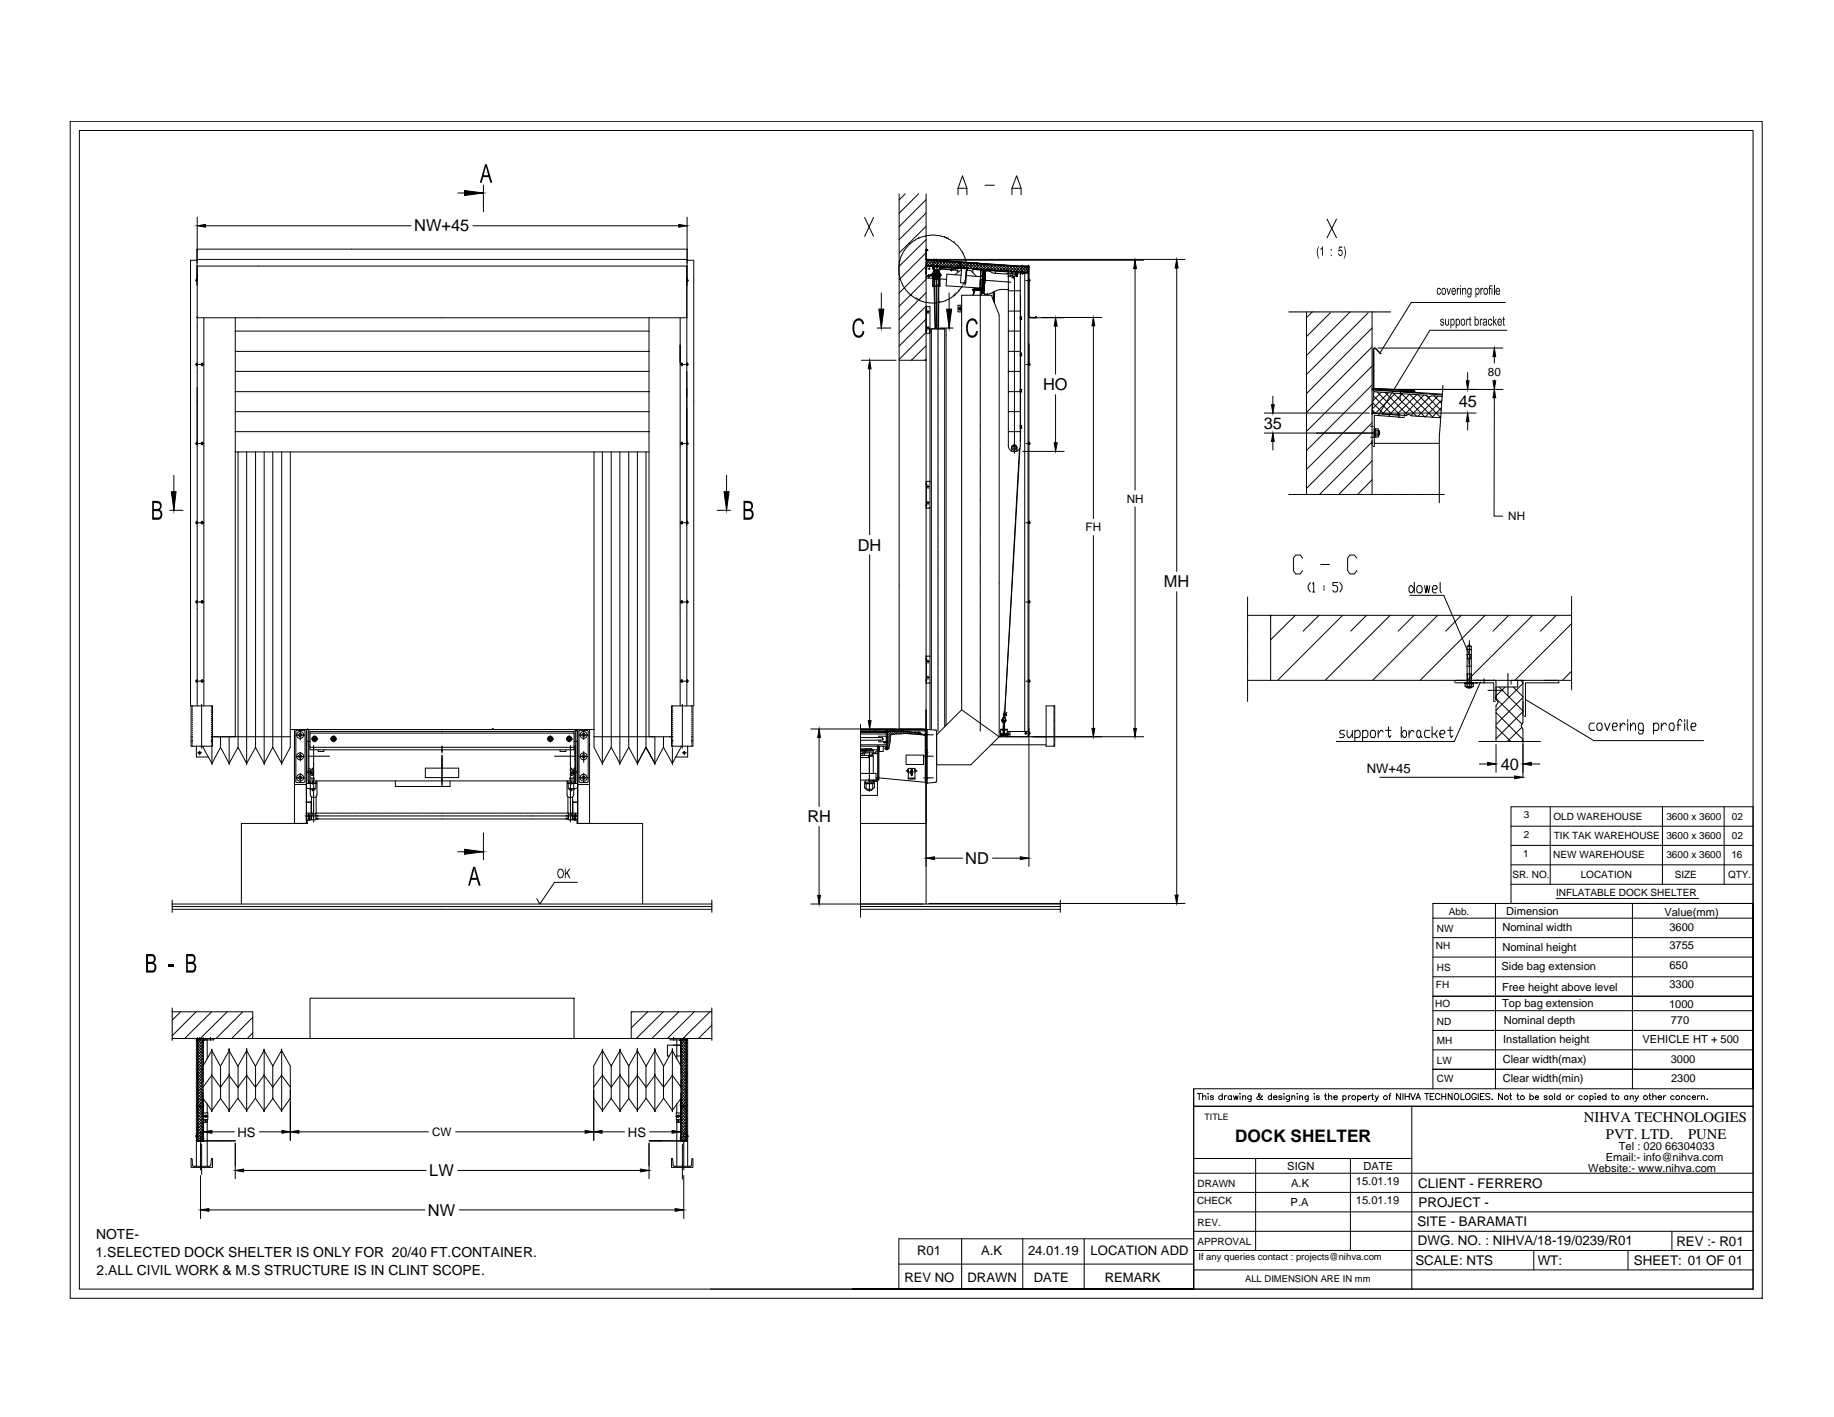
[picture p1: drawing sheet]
<svg xmlns="http://www.w3.org/2000/svg" width="279mm" height="216mm" viewBox="0 0 279 216" stroke-linecap="round" stroke-linejoin="round" font-family="sans-serif">
<defs><g id="words">
<text font-size="2.6" x="188.2" y="174">DOCK SHELTER</text>
<g font-size="2.5">
<text x="63.1" y="35.2">NW+45</text>
<text x="158.9" y="59.5">HO</text>
<text x="192.5" y="65.3">35</text>
<text x="222.2" y="62">45</text>
<text x="130.7" y="83.9">DH</text>
<text x="177.3" y="89.5">MH</text>
<text x="228.6" y="117.2">40</text>
<text x="123" y="125.3">RH</text>
<text x="147.1" y="131.6">ND</text>
<text x="65.4" y="179.2">LW</text>
<text x="65.2" y="185.2">NW</text>
</g>
<g font-size="2.2">
<text x="241.3" y="171">NIHVA TECHNOLOGIES</text>
<text x="244.7" y="173.6">PVT. LTD.</text>
<text x="257.2" y="173.6">PUNE</text>
</g>
<g font-size="2.1">
<text x="14.5" y="191.5">1.SELECTED DOCK SHELTER IS ONLY FOR 20/40 FT.CONTAINER.</text>
<text x="14.6" y="188.8">NOTE-</text>
<text x="14.7" y="194.2">2.ALL CIVIL WORK &amp; M.S STRUCTURE IS IN CLINT SCOPE.</text>
</g>
<g font-size="2">
<text x="208.2" y="117.8">NW+45</text>
<text x="36.2" y="173.2">HS</text>
<text x="95.7" y="173.2">HS</text>
<text x="216.1" y="181">CLIENT - FERRERO</text>
<text x="216.1" y="183.9">PROJECT -</text>
<text x="139.7" y="191.3">R01</text>
<text x="149.5" y="191.2">A.K</text>
<text x="156.6" y="191.3">24.01.19</text>
<text x="166.1" y="191.3">LOCATION ADD</text>
<text x="215.9" y="186.8">SITE - BARAMATI</text>
<text x="216" y="189.8">DWG. NO. : NIHVA/18-19/0239/R01</text>
<text x="255.4" y="189.9">REV :- R01</text>
<text x="137.8" y="195.3">REV NO</text>
<text x="147.4" y="195.3">DRAWN</text>
<text x="157.5" y="195.3">DATE</text>
<text x="168.3" y="195.3">REMARK</text>
<text x="215.6" y="192.7">SCALE: NTS</text>
<text x="234.3" y="192.7">WT:</text>
<text x="248.9" y="192.7">SHEET: 01 OF 01</text>
</g>
<g font-size="1.8">
<text x="226.7" y="57.2">80</text>
<text x="171.6" y="76.6">NH</text>
<text x="165.4" y="81">FH</text>
<text x="229.8" y="79.3">NH</text>
<text x="65.8" y="173.1">CW</text>
</g>
<g font-size="1.7">
<text x="228.9" y="141.9">Nominal width</text>
<text x="229.5" y="139.5">Dimension</text>
<text x="253.6" y="139.5">Value(mm)</text>
<text x="254.3" y="141.9">3600</text>
<text x="228.8" y="147.9">Side bag extension</text>
<text x="228.9" y="144.9">Nominal height</text>
<text x="254.3" y="144.6">3755</text>
<text x="254.3" y="147.6">650</text>
<text x="228.8" y="150.9">Free height above level</text>
<text x="228.8" y="153.4">Top bag extension</text>
<text x="229.1" y="156">Nominal depth</text>
<text x="254.3" y="153.6">1000</text>
<text x="254.3" y="150.6">3300</text>
<text x="254.5" y="156">770</text>
<text x="228.9" y="162">Clear width(max)</text>
<text x="229" y="158.9">Installation height</text>
<text x="250.2" y="159">VEHICLE HT + 500</text>
<text x="254.5" y="162">3000</text>
<text x="228.9" y="164.8">Clear width(min)</text>
<text x="254.6" y="164.8">2300</text>
<text x="196.1" y="178.3">SIGN</text>
<text x="207.7" y="178.3">DATE</text>
<text x="242" y="178.6">Website:- www.nihva.com</text>
<text x="244.6" y="176.9">Email:- info@nihva.com</text>
<text x="246.6" y="175.2">Tel : 020 66304033</text>
<text x="196.6" y="183.8">P.A</text>
<text x="196.7" y="180.8">A.K</text>
<text x="206.6" y="180.5">15.01.19</text>
<text x="206.6" y="183.5">15.01.19</text>
</g>
<g font-size="1.5">
<text x="232.1" y="124.7">3</text>
<text x="236.7" y="124.9">OLD WAREHOUSE</text>
<text x="253.9" y="124.9">3600 x 3600</text>
<text x="263.8" y="124.9">02</text>
<text x="232.1" y="130.6">1</text>
<text x="232.1" y="127.6">2</text>
<text x="236.6" y="130.8">NEW WAREHOUSE</text>
<text x="236.7" y="127.8">TIK TAK WAREHOUSE</text>
<text x="253.9" y="130.8">3600 x 3600</text>
<text x="253.9" y="127.8">3600 x 3600</text>
<text x="263.8" y="130.8">16</text>
<text x="263.8" y="127.8">02</text>
<text x="230.4" y="133.7">SR. NO.</text>
<text x="237.1" y="136.6">INFLATABLE DOCK SHELTER</text>
<text x="240.8" y="133.7">LOCATION</text>
<text x="255.1" y="133.7">SIZE</text>
<text x="263.3" y="133.7">QTY.</text>
<text x="218.9" y="142">NW</text>
<text x="220.7" y="139.3">Abb.</text>
<text x="218.8" y="144.6">NH</text>
<text x="218.9" y="148">HS</text>
<text x="218.6" y="153.4">HO</text>
<text x="218.8" y="150.6">FH</text>
<text x="218.9" y="156.2">ND</text>
<text x="218.9" y="159.1">MH</text>
<text x="218.9" y="162.1">LW</text>
<text x="218.9" y="164.9">CW</text>
<text x="182.4" y="183.5">CHECK</text>
<text x="182.4" y="180.9">DRAWN</text>
<text x="182.4" y="186.8">REV.</text>
<text x="182.4" y="189.7">APPROVAL</text>
</g>
<g font-size="1.4">
<text x="183.5" y="170.6">TITLE</text>
<text x="182.6" y="192">If any queries contact : projects@nihva.com</text>
<text x="189.7" y="195.4">ALL DIMENSION ARE IN mm</text>
</g>
</g></defs>
<!-- layer: 1 -->
<g fill="none" stroke="#000" stroke-width=".15">
<path d="M30 39.6v.9M30 39.5v-1.5h74.7v5.4l-.1-2.9M30 38.2h.1M30 39.6l-1 .1v67.9M69.8 29.4h3.8M73.6 28.7v.5M73.6 28.2v.1M73.6 28.4v.2M73.6 29.2v.3M73.6 29.5v.3M73.6 29.8v.3M73.6 30.1v.2"/>
<path d="M73.6 30.4v.2M73.6 30.7v.2M73.6 31v.2M73.6 31.3v.2M73.6 31.5v.3M73.6 31.8v.3M73.6 32.1v.2M104.7 39.5h-74.7v.1M104.7 39.7h1v67.9M131.7 33.1l1.4 2.9M133.1 33.1l-1.4 2.9M137 29.5v81.6h4.1"/>
<path d="M137 39.9h.1M137 39.9v.3M137.1 39.7v.2M137.2 39.4l-.1 .2M137.3 39.1l-.1 .3M137.4 38.8l-.1 .3M137.5 38.6l-.1 .2M137.7 38.3l-.2 .3M137.8 38.1l-.1 .2M137.9 29.5l-.9 1M138 37.9l-.2 .2M138.2 37.7l-.2 .1"/>
<path d="M138.3 37.5l-.1 .1M138.5 37.2l-.1 .2M138.6 37.2h.1M138.8 37l-.2 .2M139 36.9l-.2 .1M139.2 36.7l-.2 .2M139.5 36.6l-.2 .1M139.9 29.5l-2.9 3M140 36.3h.1M140 36.3l-.5 .2M140.2 36.2l-.2 .1M140.5 36.1h-.2"/>
<path d="M140.8 36l-.3 .1M141 35.9l-.2 .1M141.1 39.5l1.6 .1M141.1 29.5v12.9M141.1 40l.5 .5v.2M141.1 39.6h.1M141.1 30.4l-4.1 4.1M141.1 32.5l-4.1 4M141.1 34.5l-4.1 4.1M141.1 36.5l-4.1 4.1M141.1 38.5l-4.1 4.1M141.1 38h.1"/>
<path d="M141.1 39.6l15.5 1.1M141.1 39.6v.1M141.1 39.6l1.2 .1M141.1 38h-.1M141.2 38l.2 .2zM141.2 39.7l.9 .8M141.3 39.7l-.2 .1M141.3 35.9h-.2M141.6 35.8l-.2 .1M141.6 39.7l.9 .8M141.7 35.8h.2M141.7 39.7l-.6 .5"/>
<path d="M142 39.6h.1M142.1 39.6h.1M142.1 39.7l-.8 .8M142.1 39.7l.9 .9M142.1 39.6v.1M142.1 39.8v.1M142.2 35.8h-.3M142.2 35.8h.3M142.2 39.6h.1M142.3 39.7l3.8 .2-5-.4 1.5 .2M142.3 39.7l3.8 .2M142.3 39.6h.1"/>
<path d="M142.5 39.7l-.8 .8M142.5 35.8l.3 .1M142.6 39.7l.9 .9M142.7 39.6h.1M142.8 35.9h.2M142.9 39.7l-.8 .8M143 39.8l.9 .8M143.1 35.9l.2 .1M143.2 39.8l-.7 .7M143.4 36l.2 .1M143.5 39.8l.8 .8M143.6 36.1h.3"/>
<path d="M143.7 39.8l-.8 .8M143.9 36.1h.1M143.9 36.1l.2 .1M144 39.8l.9 .9M144.1 39.8l-.8 .8M144.1 36.3h.1M144.2 36.3l.2 .1M144.4 36.4h.1M144.4 36.4l.2 .1M144.4 39.9l.9 .9M144.5 39.9l-.8 .7M144.7 36.5l.2 .1"/>
<path d="M144.9 36.6l.2 .2M145.1 36.8l.3 .1M145.3 39.9l-.7 .8M145.4 37h.1M145.4 39.9l.8 .9 .7-.8M145.4 37l.2 .2M145.6 37.2l.2 .2M145.7 39.9l-.8 .8M145.8 39.9l.4 .4M145.8 37.4l.2 .1M146 29.7v-1l.6-1.9 .7 1.9v1M146 28.7h1.3"/>
<path d="M146 37.6l.2 .2M146.1 39.9l10.6 .7M146.1 39.9l10.5 .8M146.1 40l-.7 .8M146.2 37.8l.1 .2M146.2 40l-5.1-.3v.8h.4M146.2 40l1.4 .2 .1-.1M146.2 40v.2M146.3 40l.9 .9M146.3 38l.3 .5M146.5 40l-.1 .2M146.6 38.5h.1"/>
<path d="M146.7 38.5l.1 .2M146.8 38.8h.1M146.8 38.8l.2 .5M147 39.3l.1 .2M147.1 39.6v.2M147.2 39.9v.2M150.1 28.2h1.4M154.2 29.7v-1l.7-1.9 .7 1.9v1M154.2 28.7h1.4M202.2 33.4l1.4 2.8M203.6 33.4l-1.4 2.8M29.8 55.5h.2"/>
<path d="M29.8 42.7h.2M29.9 42.7v.1M29.9 55.4v.2M29.9 42.6v.1M29.9 42.8h.1M29.9 55.4v.1M29.9 55.6l.1 .1M29.9 42.7h.1l-.1 .1M29.9 42.7l.1 .1M29.9 55.5h.1l-.1 .1M29.9 42.6h.1M29.9 55.4h.1"/>
<path d="M30 40.5v2.9M30 42.9h.1M30 55.4h.1M30 55.4v.3M30 55.7h.1M30 42.6h.1M30 42.6v.1M30 42.8v.1M30 55.4v.1M30 55.6v.1M30 48.4h.1M30 40.5v2"/>
<path d="M30 40.8v1.6M30 40.5h74.7M30 48.4h74.6M30 41.8v13.6M30 55.7v11.6M30 55.5h.3M30.3 55.5h.2M30.6 55.5h.2v.3M30.7 55.5l.1-.1 .1 .1-.1 .1zM30.8 55.3v.2M30.8 55.5h.3M31.1 48.4v59.2"/>
<path d="M35.8 48.4v2M35.8 53.5v3.1M35.8 59.7v3M98.9 53.5h-63.1v-3.1h63.1v6.2M98.9 59.7h-63.1v-3.1h63.1v6.1M98.9 48.4v2M103.6 55.5h.3v.3M103.6 48.4v59.2M103.8 55.4l.2 .1-.2 .1-.1-.1zM103.9 55.3v.2M103.9 55.5h.2M104.2 55.5h.2"/>
<path d="M104.4 55.5h.2M104.6 55.4v-.1v5.1M104.6 48.4h.1M104.6 40.7v7.7M104.6 43.4v11.9M104.6 55.4v.3h.2M104.6 56.6v51M104.6 55.4h.2M104.7 55.7h.1M104.7 55.4h.1M104.7 42.6h.1M104.7 42.9h.1"/>
<path d="M104.7 55.4v.1M104.7 55.6v.1M104.7 55.5h.1M104.7 42.8h.1M104.7 42.7h.1M104.7 55.4v.2M104.7 42.6v.1M104.7 42.7v.1M104.8 55.5h-.1l.1 .1M104.8 42.7h-.1l.1 .1M104.8 42.7v.1M104.8 55.4v.2"/>
<path d="M133.6 50h.2M133.8 50h.3M134.1 50h.3M134.3 44.6v5.4M134.4 50h.2M134.7 50h.2M135 50h.5M135.5 50h.2M136.9 40.8v.2M136.9 41.1v.2M136.9 41.3l.1 .3M137 41.6v.3"/>
<path d="M137 54.9h4.1M137 40.2v.3M137 40.5l-.1 .3M137 41.9h.1M137 41.9l.1 .2M137.1 42.2v.2M137.1 42.5l.2 .5M137.4 43v.3M137.4 43.3l.2 .2M137.6 43.5l.3 .5M137.9 44l.1 .2M138.1 44.3l.1 .1"/>
<path d="M138.2 44.5l.2 .1M138.5 44.6l.1 .3M138.7 44.9l.1 .1M138.9 45h.1M138.9 45.1l.4 .3M139.3 45.4l.3 .1M139.6 45.5h.1M139.6 45.5l.2 .1M139.8 45.7h.1M139.9 45.7h.2M140.1 45.7h.1M140.1 45.8l.2 .1"/>
<path d="M140.4 45.9l.2 .1M140.7 46h.2M140.9 46l.3 .1M141 41h.2M141 41.4h.1M141 47.1h.2M141 50.4h.2M141.1 40.5h.1M141.1 41v-.2v.2M141.1 41.1v.4zM141.1 41.1v-.1v.1M141.1 42.4v4.8"/>
<path d="M141.1 41.6h.1M141.1 40.4v.1M141.1 47.2v26.1M141.1 47h.1M141.1 46.7h.5M141.1 50h.2M141.1 47.5h.2M141.1 42.4h1M141.1 40.5l-4.1 4.1M141.1 42.6l-4.1 4.1M141.1 44.6l-4.1 4.1M141.1 46.6l-4.1 4.1"/>
<path d="M141.1 48.6l-4.1 4.1M141.1 50.7l-4.1 4.1M141.1 52.7l-2.3 2.2M141.1 54.7l-.2 .2M141.1 40.4l-.1 .1M141.1 47.2v3.3M141.1 46.7v.5M141.1 50.5v.3M141.1 41.5v.2M141.1 50.3v.2M141.1 50.8h.5M141.2 40.5l1.2 .1"/>
<path d="M141.2 46.1h.3M141.3 42.1h.2M141.4 47.3v.2h.2M141.4 47.6v.2M141.4 49.7v.3h.2M141.4 50v.3M141.4 42l.2 .1-.1 .1h-.1zM141.5 40.5h.1M141.5 41h.2M141.5 41.9v.2h.2M141.5 42.1v.2M141.5 46.1l.2 .1"/>
<path d="M141.6 46.7l.1 .1M141.6 40.8l-.1 .2M141.6 40.5h-.1l4.9 .3M141.6 40.5h.7h-.2M141.6 40.5l.5 .1M141.6 40.5h-.5v.3M141.7 50.7l-.1 .1M141.7 50.1h2.4v60.4M141.7 46.8v30.5M141.7 40.5h.1M141.8 46.2h.2M141.8 42h.1"/>
<path d="M141.8 41.8v.2M141.8 41.8v.2h.2M141.8 42h.3M141.8 41.9h.2M141.9 50.1v61M141.9 41.8v.2M141.9 41.8h.1M141.9 40.5l.1 .1M142 41.8v.2M142 41.9h.3M142 40.6h.2M142 42v.1"/>
<path d="M142 41.8h-.2M142.1 50.1h1.8v60.6M142.1 46.2h.2M142.1 40.9h.1M142.1 42h.1M142.1 41.9h.1M142.1 41.8h.1M142.1 40.3v.1M142.1 40.5v.1M142.1 42.2h.1M142.1 42l.1 .1M142.1 41.6v2"/>
<path d="M142.2 40.8h.1M142.2 41.7l-.1 .1M142.2 40.9l-.1 .1h.2v.2M142.2 40.9h.2l.1 9.1M142.2 41.6h-.1v2h.2M142.2 40.9l.2 .1M142.2 40.8h.2M142.2 40.6h.1M142.2 40.9h.1M142.2 41.3l.1 .1M142.3 42.4h-.1M142.3 42.5l.1 7.5"/>
<path d="M142.3 41v1.5h-.1v-1.2h.1M142.3 43.5h.1M142.3 40.6h.3M142.3 43.4v.1M142.3 41.2v.3M142.3 41.5v.2M142.3 41.8v.2M142.3 42.1v.2M142.3 42.4v.1M142.4 41.1h.2M142.4 41h.1M142.4 41.9h.2"/>
<path d="M142.4 46.2h.2M142.4 42.4h.1M142.4 43.4v.1M142.4 40.6l-1.2-.1-.1 1.9M142.4 40.8l-.2 .1M142.4 41.3v.1M142.4 40.8h-.2M142.4 43.5h.1M142.4 43.6h.2M142.4 42.1v-.8v1.1M142.4 41.7h.1M142.4 41.6h.1"/>
<path d="M142.5 42.1l-.1 .4v-.1M142.5 41.7v.4M142.5 41.3l.1 1.2zM142.6 41.1v.1M142.6 41.3v.1M142.6 40.7h.1M142.6 42.4h.1M142.6 46.1h.3M142.6 41.5v.5M142.6 40.6h.3M142.6 41.2v.2M142.6 42v.3"/>
<path d="M142.6 42.3v.2M142.6 40.6v.1M142.6 40.6h.1M142.7 42.4h.1M142.7 40.7l.1-.1v.2M142.7 41.3v.1M142.7 41.2l.1 8.8M142.7 41.9h.2M142.7 43.6h.2M142.7 40.8v.3M142.7 40.6v.2M142.8 41.2h-.2l.1 8.8"/>
<path d="M142.8 40.7h.1M142.8 40.7h-.2l.2 .1M142.8 42.1l-.1-.8v1.2l.1-.4M142.8 41.1h-.2v.1M142.8 40.2v.3M142.8 40.5l-.1 .1M142.8 41.7h.1M142.8 41.6h.1M142.8 42.1h.1M142.8 40.6h.1M142.9 41.7l-.1 .4M142.9 41.1l-.3 .1"/>
<path d="M142.9 41.3v1.2zM142.9 40.6v.2M142.9 41.1v.1M142.9 43.5h.1M142.9 40.6h.2l-.7-.1v.3M142.9 41.3v.1M142.9 50v.2M142.9 50.2v.3M142.9 50.5v.3M142.9 50.8v.3M142.9 51.1v.2M142.9 51.4v.2"/>
<path d="M142.9 51.7v.2M142.9 52v.2M142.9 52.3v.2M142.9 52.5v.3M142.9 52.8v.3M142.9 53.1v.3M142.9 53.4v.3M142.9 53.7v.2M142.9 54v.2M142.9 54.3v.2M142.9 54.6v.2M142.9 54.8v.3"/>
<path d="M142.9 55.1v.3M142.9 55.4v.3M142.9 55.7v.3M142.9 56v.2M142.9 56.2v.3M142.9 56.5v.3M142.9 56.8v.3M142.9 57.1v.2M142.9 57.4v.2M142.9 57.7v.2M142.9 58v.2M142.9 58.3v.2"/>
<path d="M142.9 58.5v.3M142.9 58.8v.3M142.9 59.1v.3M142.9 59.4v.3M142.9 59.7v.2M142.9 60v.2M142.9 43.4v.1M142.9 42.4h.1M142.9 41.2v8.8M143 43.4v.1M143 41.2v.2M143 41.4v.3"/>
<path d="M143 41.7v.3M143 42v.2M143 42.3v.2M143 42.4h.1M143 41.3v1.1M143 41.3h.1v.8M143 43.5h.1M143 41.3v.1M143 41.2v1.3M143 42.5v7.5M143 41.9h.2M143.1 41h.2v.1l-.2-.1"/>
<path d="M143.1 41.7v.8l-.1-.1M143.1 41.6h.1M143.1 40.8h.3l-.3 .1 2.5 .2M143.1 40.7l3.4 .2M143.2 42.2v1.4h-.2M143.2 42.2v-.6v.6M143.2 41.8h.1M143.2 42h.1M143.2 46h.1M143.2 42.2v1.4M143.2 50h.1M143.2 46.1h-.3"/>
<path d="M143.2 41.8h.1v.2M143.2 42.5l1 .1M143.2 41h.1M143.3 40.8l-.1 .1M143.3 42l-.1 .1M143.3 41.8h.1M143.3 41.8v.2M143.3 50h.3M143.4 41l2.3 .2M143.4 46h-.2M143.6 50h.3M143.7 45.9l-.2 .1"/>
<path d="M143.9 50h.3M144 45.8l-.3 .1M144.1 40.7l.8-.8 .8 .8M144.2 50h.2M144.2 45.7l-.2 .1M144.5 50h.2M144.5 45.6l-.2 .1M144.6 44.6v5.4M144.8 50h.2M144.9 41.2h.2M144.9 41.1v.2M145 45.3l-.4 .3"/>
<path d="M145 40.7v.2M145.1 50h.1M145.2 45.1h.1M145.2 45.2l-.2 .1M145.4 45l-.1 .1M145.4 44.9h.1M145.7 44.7h.1M145.7 44.8l-.2 .1M145.8 41.3h.2M145.9 40.8h.1M145.9 40.8h.6h-.3M145.9 41.2v.1"/>
<path d="M145.9 44.6l-.2 .1M145.9 40.8v.2M146 40.8h.1M146 40.8l-2.9-.1 3.1 .2M146 40.8l-2.9-.2v.5h-.2M146 40.8h.2M146 40.8l.2 .1M146 47h.2M146 44.4l-.1 .1M146.1 40.8h.1M146.1 44.4h.1M146.1 40.4v.1"/>
<path d="M146.1 40.6v.2M146.1 40.8v.1M146.2 40.9h.1M146.2 47l.1 .1v-.2l.1 .1M146.2 40.2v.2l.2 .1h-.1M146.2 40.8v.1M146.2 40.8l.3 .1h-.3M146.2 40.2h.2v.3M146.2 40.3l.1 .1M146.2 44.1l-.1 .2M146.2 40.3l-.4 .4M146.2 47h.3"/>
<path d="M146.3 46.7v.1M146.3 47.2v.2M146.4 40.5v.3l.9 .1-.8-.1M146.4 40.5h.1M146.4 40.5l.3 .3M146.4 43.9l-.2 .2M146.4 41.9l-2.1-.1-.2 1.7 5.2 .4v-.6M146.4 41.9l-.1 1.2h.8l.1-1.1M146.5 41.1l-1 .8M146.5 46.9l-.3-.1-.2 .2 .2 .2 .3-.1M146.5 46.5h-.5v1h.5M146.5 40.8h.1"/>
<path d="M146.5 40.8l-.1 1.1M146.6 43.6l-.2 .3M146.7 40.4v.2M146.7 40.6v.2M146.7 43.3v.2M146.8 40.8l.5 .1M146.8 40l.8 .9M146.9 40.8v.2M146.9 43l-.1 .2M147 43.3v.2M147 42.7v.2M147.1 43.3h.1"/>
<path d="M147.1 42.7v.3M147.1 43v.3M147.1 42.4v.3M147.1 42.1v.5M147.1 41.9v.2M147.1 41.6v.3M147.2 41.3l-.1 .3M147.2 41.1v.2M147.2 42.1l-.1 .1M147.2 42l2.5 .1-.2 1.8h-.2M147.2 40.1v.1M147.2 40.1l.9 .8"/>
<path d="M147.3 41.6l-.1 .3M147.3 40.7v.2M147.3 40.4v.1M147.3 41.4v.2M147.3 40.9v.1M147.3 40.1l-.7 .7M147.4 41.2h-.1l-.1 .8M147.4 40.9h-.1v.4M147.4 41h-.1h.1M147.4 41.2h.5l.3 .3M147.7 40.1l.9 .9 .8-.8M147.7 40.1l1.8 .2h1.9"/>
<path d="M147.7 40.1l-.7 .8M148.2 41.5l.5 .6M148.2 41h.5M148.2 41l1.2 .1M148.2 41v.5M148.2 41l1.2 .1-.5-.1M148.5 44h1M148.5 40.2l-.7 .7M148.6 40.2l.9 .8M148.7 41h.1M148.7 41h.2M148.7 41l.2 .1"/>
<path d="M148.8 40l-.1 .1M148.8 40.1h.2M148.8 40.8v.3M148.9 40.1v.1M148.9 40.2v.2M148.9 41v.1M149 40.2l-.8 .8M149 40v.1M149 41l-.8-.9-.8 .8v.3M149.1 40.2l.9 .9M149.3 45.5v.5M149.3 51.5v.5"/>
<path d="M149.3 57.5v.5M149.3 42.7v.2M149.3 42.9v.3M149.3 43.2v.3M149.3 43.5v.2M149.3 43.8v.3M149.3 44.2v.2M149.3 44.5v.2M149.3 44.8v.3M149.3 45.2v.2M149.3 46v.3M149.3 46.3v.3"/>
<path d="M149.3 46.6v.2M149.3 46.9v.2M149.3 47.1v.3M149.3 47.4v.3M149.3 47.7v.3M149.3 48v.2M149.3 48.3v.2M149.3 48.6v.2M149.3 48.9v.2M149.3 49.2v.2M149.3 49.4v.3M149.3 49.7v.3"/>
<path d="M149.3 50v.3M149.3 50.3v.2M149.3 50.6v.2M149.3 50.9v.2M149.3 51.2v.2M149.3 52v.3M149.3 52.3v.3M149.3 52.6v.3M149.3 52.9v.2M149.3 53.2v.2M149.3 53.5v.2M149.3 53.7v.3"/>
<path d="M149.3 54v.3M149.3 54.3v.3M149.3 54.6v.2M149.3 54.9v.2M149.3 55.2v.2M149.3 55.4v.3M149.3 55.7v.3M149.3 56v.3M149.3 56.3v.2M149.3 56.6v.2M149.3 56.9v.2M149.3 57.2v.2"/>
<path d="M149.3 58v.3M149.3 58.3v.3M149.3 58.6v.3M149.3 58.9v.2M149.3 59.2v.2M149.3 59.5v.2M149.3 59.8v.2M149.4 42.1l-.1 1.2zM149.4 42.7h.1M149.4 41l.9 .1-.8-.1-.1 1.1zM149.5 43h.4h-.2M149.5 41.1l3.5 .3"/>
<path d="M149.5 44.8h.1M149.5 42.7h.1M149.5 43.9v.9M149.6 44.6l-.1 .1M149.6 42.7h.2M149.6 40.2l.8 .9M149.7 44.7h.1M149.7 44.7h.2M149.7 41.3l.1 .1M149.7 44.6l.3 .2M149.8 41.3l-.3 3.5M149.8 41.3h-.1v.8"/>
<path d="M149.8 43.3h.1M149.8 43.3l-.1 1.4M149.8 40.2l-.8 .8M149.8 44.3l.1 .1zM149.8 44.3h.1zM149.8 42.8h.1M149.8 44.2v.3M149.8 44.5v.2h-.2M149.8 44.3h.1M149.8 44.2v.1M149.8 44.2h.1M149.8 44.1h.1"/>
<path d="M149.8 44h.1M149.8 43.7h.1M149.8 43.8h.1M149.8 43.8h.1zM149.8 43.9h.1M149.8 43.9h.1zM149.8 43.9l.1 .1zM149.8 41.4l-.2 3.3M149.8 41.4h.2M149.8 42.7h.3M149.8 44.2l.1 .1M149.8 43.7v.2"/>
<path d="M149.8 43.9v.3M149.9 44.7h.1M149.9 44.4h.1M149.9 44.3h.1M149.9 44.2h.1M149.9 44.1h.1M149.9 43.3v.1M149.9 43.3h.1M149.9 43.4h.1M149.9 43.3h-.1l.1 .1M149.9 44h.1M149.9 43.5h.1"/>
<path d="M149.9 43.5v.1M149.9 43.6h.1M149.9 43.7h.1M149.9 41.4h.1M149.9 43v.3M149.9 43.4l-.1 .2M149.9 43l.2 .1M149.9 41.4l-.2 3.3M149.9 42.8h.1M149.9 42.9h-.1v.4M149.9 42.5h.1zM149.9 42.5l.1 .1"/>
<path d="M149.9 42.5h.1M149.9 42.6h.1M149.9 42.6l.1 .1zM149.9 42.7h.1M149.9 43.8h.1M149.9 43.9h.1M149.9 42.9h.1M149.9 42.3v.2M149.9 42.6v.3M149.9 41.4l-.1 1.4M149.9 42.9v.1M150 41.4a.96 .96 0 0 1 1.1 .1"/>
<path d="M150 42.8h.1M150 43.3h.1M150 41.9h.1zM150 41.9l.1 .1zM150 42h.1M150 42l.1 .1zM150 42.1h.1zM150 42.1h.1h-.1M150 42.1h.1M150 42.2h.1M150 42.2v.1M150 42.3h.1"/>
<path d="M150 42.4h.1M150 42.5h.1M150 41.9v.3M150 43.4h-.2M150 43.3l-.1 1.4M150 41.8h.1M150 41.8l.1 .1M150 41.9h.1M150 42.6h.1M150 42.7h.1M150 41.4h.1M150 42.9h.1"/>
<path d="M150 41.4v.2M150 42.9v.4h-.2M150 41.6v.2M150 40.2l.9 .9M150.1 41.8h.1M150.1 41.9h.1M150.1 42h.1M150.1 42.1h.1M150.1 43.1h.1M150.1 44.9h.1M150.1 41.4l-.1 1.4h-.2M150.1 42.7h.1"/>
<path d="M150.1 41.4h.1M150.1 42.7h.3M150.1 41.4l-.2 3.3M150.2 40.2l-.8 .8-2.1-.1M150.3 41.3h.1M150.3 41.1h.3M150.4 42.7h.3M150.5 40.3l.9 .9M150.6 40.3l-.8 .7M150.6 41.1l.1-.1 2.1 .3M150.7 42.7l.2 .1M150.8 41.1l-.1 .2"/>
<path d="M150.9 40.3l.9 .9 .8-.8M151 42.8h.2M151 40.3l-.8 .8M151.1 41.5l.5 .1M151.3 42.8h.2M151.3 44.5v.2M151.3 44.9v.1M151.3 45.2v.1M151.3 45.5v.2M151.4 40.3l1.9 .2M151.4 44.5v.1M151.4 44.8v.1"/>
<path d="M151.4 45.1v.1M151.4 45.4v.1M151.4 45.7v.2M151.4 40.3l-.8 .8M151.4 44.4v1.6M151.5 44.4v1.8M151.5 40.4l.8 .8M151.6 42.8h.2M151.6 41.6l2 .2M151.6 41.6h.1M151.7 41.6h.1M151.7 41.2v.2"/>
<path d="M151.8 40.4l-.8 .7M151.9 42.8l.2 .1M151.9 40.4l.9 .9M152.1 42.9h.3M152.2 40.4l-.8 .8M152.4 40.4l.8 .9M152.4 42.9h.3M152.7 42.9h.3M152.8 41.3h.2M152.9 40.5l.8 .8M153 41.4l2.4 .2M153 41.3l1.7 .1"/>
<path d="M153 42.9l.2 .1M153 41.3v.1M153 41.3l-3.5-.2 3.5 .2M153 40.5l-.7 .7M153.3 43h.2M153.3 40.5l3.1 .2v.4l.2 .2v.2M153.3 41v.1M153.3 41.1v.2M153.3 40.5l.9 .8M153.4 41.6h1.6M153.4 40.5l-.7 .7M153.6 43h.2"/>
<path d="M153.6 41.8v2.5M153.6 44.1h.1M153.6 44.1a4 4 0 0 0-2.8 .7l-.8 .1M153.6 41.4v.4M153.6 44.3v15.4M153.7 42.1h-.2M153.8 40.5l.8 .8M153.8 40.5l-.7 .8M153.9 43h.1M154 42l-.2 .1M154.1 41.4l.1 .3M154.2 41.7v.2"/>
<path d="M154.2 41.6l-.2 .1-.1 .3 .1 .2h.3M154.2 40.5l-.8 .8M154.2 42l.1 .2M154.2 40.5l.9 .9 .8-.7M154.3 41.9l-.2 .1M154.3 42.2h.1M154.3 42.3l.1 .2M154.5 42.1v25.9M154.6 41.9h-.3M154.6 40.6l-.7 .7M154.7 41.4l1.9 .1M154.7 40.6l.9 .9"/>
<path d="M154.7 42h.1M154.7 41.9h.2M154.8 41.5h.2M154.8 41.5l.2 .1M154.8 42l.2 .1M154.8 42.1h.2M154.8 42.1h.1M154.8 42.1h.2h-.1M154.8 41.9v.1M154.9 41.5v.1M154.9 41.9v.3M155 41.5h.1"/>
<path d="M155 41.9h.1M155 41.9h-.2v.2M155 42h.1M155 42.1h.1M155 41.9l-.7 .3M155 41.3l-.1 .3M155 41.5l-.2 .1M155 42h-.1M155 41.6v.3M155 41.6h-.1v.3M155.1 41.6h.1M155.1 41.4h.1"/>
<path d="M155.1 40.6l-.8 .8M155.1 41.7l-.5 .2M155.2 40.6l.8 .8M155.4 40.7l-.7 .7M155.4 41.5v.1M155.4 41.6v2.7h-1.8M155.4 44.3v3.1h-1.8M155.4 48.5v1.9h-1.8M155.4 50.4v3.1h-1.8M155.4 54v2.6h-1.8M155.4 59.5v.2v-.2M155.4 48.3h.2v.1v.3h-.2"/>
<path d="M155.4 59.3h.2v.1v.3h-.2M155.4 53.8h.2v.1v.3h-.2M155.4 41.6h.1M155.4 41.6h.2M155.4 48.4h.2M155.4 47.4v1.3M155.4 53.5v.8M155.4 56.6v2.9M155.4 41.5h.2M155.4 54.1h.2M155.4 53.9h.2M155.4 59.4h.2"/>
<path d="M155.4 59.6h.2M155.4 48.6h.2M155.4 45l.1 .5M155.5 41.6l-.1 .3M155.5 41.6h.2M155.5 45.5l-.1 21.8M155.5 40.5v.1M155.5 40.5l.2 .1M155.6 41.2v.2M155.6 41.4v.2M155.6 41.7h.1M155.6 40.5v.2"/>
<path d="M155.6 40.8v.1M155.6 41.7h.2M155.6 40.6l.8 .9M155.7 41.7h.1M155.7 41.7v-.1l.1 .1M155.7 40.5v.1M155.7 40.5h.1M155.7 40.5h1M155.8 41.7h.1M155.8 41.3v.2h.3v.1M155.8 41.1v.2M155.8 41.6l-.1 .2"/>
<path d="M155.9 41.6v.1M155.9 41.6h-.3v.1M155.9 41.6h.1M156.1 41.6v69.8M156.1 40.7l.3 .3M156.2 40.7l-.7 .8M156.3 55.5h.1M156.3 42.7h.1M156.4 41l-.5 .4M156.4 55.5h.2M156.4 42.7h.2M156.5 41.2l.1 .1"/>
<path d="M156.6 41.3h.1M156.6 41.5v.1h-.5h.5M156.6 41.3l-.2 .2M156.6 41.6h.1M156.6 41.6v69.8M156.6 40.7h.1M156.6 40.7h.1v.9h-.9M156.6 40.8h.1M156.6 40.7v.6M156.7 40.5h.1M156.7 48.3h.1M156.7 55.5h.2"/>
<path d="M156.7 42.7h.2M156.7 40.8v-.3v7.8M156.7 42.6h.1M156.7 55.7h.1M156.7 55.4h.1M156.7 42.9h.1M156.7 42.6v24.9M156.7 48.4h1.1M156.7 40.8v7.5M156.7 42.8h.1M156.8 42.7h-.1l.1 .1M156.8 55.5h-.1l.1 .1"/>
<path d="M156.9 42.6v.1M156.9 55.4v.1M156.9 55.4v.2M156.9 42.8v-.1v.1M156.9 48.4h.1M156.9 48.4h.9M157.8 48.3v.1M157.8 48.4h.1M196.3 47.5h.2M196.6 47.5h.2M196.8 47.5h.3M197.1 47.5h.3"/>
<path d="M197.4 47.5h.3M197.7 47.5h.2M198 47.5h.2M198.3 47.5h.2M198.6 47.5h.2M198.9 47.5h.4M199 47.5v27.8M199.3 47.5h.3M199.6 47.5h.3M200.1 47.5h-.2l-.9 .9M200.2 47.5h.2M200.5 47.5h.2"/>
<path d="M200.8 47.5h.2M201.1 47.5h.2M201.3 47.5h.3M201.6 47.5h.3M201.9 47.5h.3M202.2 47.5h.3M202.5 47.5h.2M202.7 47.7l-3.7 3.6M202.8 47.5h.2M203.1 47.5h.2M203.4 47.5h.2M203.7 47.5h.2"/>
<path d="M203.9 47.5h.3M204.2 47.5h.3M204.5 47.5h.3M204.8 47.5h.2M205 47.5h.3M205.3 47.5h.3M205.6 47.5h.3M205.7 47.5l-6.7 6.7M205.9 47.5h.2M206.2 47.5h.2M206.5 47.5h.2M206.8 47.5h.2"/>
<path d="M207.1 47.5h.5M207.6 47.5h.3M207.9 47.5h.3M208.2 47.5h.3M208.4 47.7l-9.4 9.4M208.5 47.5h.2M208.8 47.5h.5M209 59.3l6.4 .3M209 52.9l-10 10M209 47.5v27.8M209 50l-10 10M209 55.8l-10 9.9"/>
<path d="M209 58.7l-10 10M209.1 59.2l6.3 .3 .1 .1-.1 .1M209.2 53.3v5.7M209.3 59.4l4.1 .3-.1 .4M209.3 59.4l-.3 3.5 .3 .1M209.3 59.7l8 .5 .4 .3 .4-.2 1.6 .1M209.3 59.4h-.3v-.1l4.4 .3v-.1M209.3 53.3v5.9M209.3 47.5h.3M209.4 59.7l-.1 .1M209.5 53.2l-.1-.1-.1 .2M209.6 53.1h-.3l-.1 .2"/>
<path d="M209.6 53.1l.8 .8h-.1l-.7-.7M209.6 47.5h.2M209.8 59.7l3.5 3.5M209.9 47.5h.2M210.2 47.5h.2M210.4 59.8l-1.2 1.2M210.5 47.5h.2M210.8 47.5h.2M211 59.8l3.4 3.4M211.1 47.5h.2M211.3 47.5h.3M211.5 59.8l-2.4 2.5"/>
<path d="M211.6 47.5h.3M212.2 59.9l3.6 3.5M212.6 59.9l-3.1 3.1M213.5 60l3.5 3.5M213.7 60l-3.1 3.1M213.9 59.7h.1M213.9 59.7l1.6 .1M213.9 59.7v-.1l1.6 .1M219.7 59.8v.3M219.8 59.3v.2M219.8 59.5l-.1 .3M219.8 58.7v.3"/>
<path d="M219.8 59v.2M229.3 46.1h-14.3l-4.7 7.6M229.6 50.3h-11.8l-7.8 13M25.9 77.8h.1M26 77.8h.3M26.3 77.8h.3M26.5 72.4v5.4M26.6 77.8h.3M26.9 77.8h.2M27.2 77.8h.2M27.5 77.8h.2M27.8 77.8h.1"/>
<path d="M29.8 67.6h.2M29.8 79.7h.2M29.9 67.5l.1 .1-.1-.1v.1M29.9 79.6l.1 .1zM29.9 79.6v.2v-.1M29.9 67.7h.1M29.9 79.8h.1M30 67.5h.1M30 67.7h.1M30 79.5h.1M30 79.8h.1M30 67.6v.1"/>
<path d="M30 79.5v.1M30 79.7v.1M30 61.1v6.2M30 67.3v.4M30 79.5v12.1M30 67.5h-.1M30 79.5l-.1 .1M30 67.7v11.8M30 67.6h.3M30 79.7h.3M30.3 67.6h.2M30.3 79.7h.2"/>
<path d="M30.6 67.6h.2v.2M30.6 79.7h.2v.2M30.8 79.5l.1 .2h-.1h-.1zM30.8 67.5l.1 .1-.1 .1-.1-.1zM30.8 67.3v.2M30.8 79.4v.2M30.8 67.6h.3M30.8 79.7h.3M35.8 68.9h63.1M35.8 65.8v46.5h-3.3M98.9 65.8h-63.1v-3.1h63.1v49.6h3.3M103.6 67.6h.3v.2"/>
<path d="M103.6 79.7h.3v.2M103.8 67.5l.2 .1-.1 .1-.2-.1zM103.8 79.5l.2 .2h-.1h-.2zM103.9 67.3v.2M103.9 79.4v.2M103.9 67.6h.2M103.9 79.7h.2M104.2 67.6h.2M104.2 79.7h.1M104.4 79.7h.4M104.4 67.6h.2M104.6 67.7h.2"/>
<path d="M104.6 79.8h.2M104.7 79.8h.1M104.7 79.5h.1M104.7 67.7h.1M104.7 67.5h.1M104.7 67.6v.1M104.7 79.5v.1M104.7 79.7v.1M104.7 67.6h.1M104.7 67.4v.1M104.7 79.6v.1M104.7 67.5v.1"/>
<path d="M104.8 79.6h-.1l.1 .1M104.8 67.5h-.1l.1 .1M104.8 67.5h-.2v.5M104.8 79.5h-.2v.5M104.8 67.5v.2M104.8 79.6v.1M109.2 77.8h.2M109.4 77.8h.3M109.7 77.8h.3M110 77.8h.3M110.3 77.8h.2M110.6 77.8h.2"/>
<path d="M110.7 72.4v5.4M110.9 77.8h.2M111.2 77.8h.1M141 77h.2M141 73.8h.2M141.1 76.9v.2zM141.1 73.3v.6M141.1 73.9v3M141.1 77.1v26.4M141.1 74.2h.2M141.1 76.6h.2M141.1 73.3h.5"/>
<path d="M141.1 77.1v.3M141.1 73.3v.3M141.1 73.6v.3M141.1 77.4h.5M141.4 73.9v.3h.2M141.4 74.2v.3M141.4 76.4v.2h.2M141.4 76.7v.2M141.6 73.3l.1 .1M141.7 77.3v33.8M141.7 77.3l-.1 .1M142.9 77.5v.5"/>
<path d="M142.9 60.3v.2M142.9 60.6v.2M142.9 60.9v.2M142.9 61.1v.3M142.9 61.4v.3M142.9 61.7v.3M142.9 62v.2M142.9 62.3v.2M142.9 62.6v.2M142.9 62.9v.2M142.9 63.1v.3M142.9 63.4v.3"/>
<path d="M142.9 63.7v.3M142.9 64v.2M142.9 64.3v.2M142.9 64.5v.3M142.9 64.8v.3M142.9 65.1v.3M142.9 65.4v.3M142.9 65.7v.2M142.9 66v.2M142.9 66.3v.2M142.9 66.6v.2M142.9 66.9v.2"/>
<path d="M142.9 67.1v.3M142.9 67.4v.3M142.9 67.7v.3M142.9 68v.2M142.9 68.3v.2M142.9 68.6v.2M142.9 68.9v.2M142.9 69.2v.2M142.9 69.4v.3M142.9 69.7v.3M142.9 70v.3M142.9 70.3v.2"/>
<path d="M142.9 70.6v.2M142.9 70.9v.2M142.9 71.1v.3M142.9 71.4v.3M142.9 71.7v.3M142.9 72v.2M142.9 72.3v.2M142.9 72.6v.2M142.9 72.9v.2M142.9 73.1v.3M142.9 73.4v.3M142.9 73.7v.3"/>
<path d="M142.9 74v.2M142.9 74.3v.2M142.9 74.6v.2M142.9 74.9v.2M142.9 75.2v.2M142.9 75.4v.3M142.9 75.7v.3M142.9 76v.3M142.9 76.3v.2M142.9 76.6v.2M142.9 76.9v.2M142.9 77.2v.2"/>
<path d="M142.9 78v.3M142.9 78.3v.3M142.9 78.6v.3M142.9 78.9v.2M142.9 79.1v.3M142.9 79.4v.3M142.9 79.7v.3M149.3 63.5v.5M149.3 69.5v.5M149.3 75.5v.5M149.3 60.1v.2M149.3 60.3v.3"/>
<path d="M149.3 60.6v.3M149.3 60.9v.3M149.3 61.2v.2M149.3 61.5v.2M149.3 61.8v.2M149.3 62v.3M149.3 62.3v.3M149.3 62.6v.3M149.3 62.9v.2M149.3 63.2v.2M149.3 64v.3M149.3 64.3v.3"/>
<path d="M149.3 64.6v.3M149.3 64.9v.2M149.3 65.2v.2M149.3 65.5v.2M149.3 65.8v.2M149.3 66.1v.2M149.3 66.3v.3M149.3 66.6v.3M149.3 66.9v.3M149.3 67.2v.2M149.3 67.5v.2M149.3 67.8v.2"/>
<path d="M149.3 68.1v.2M149.3 68.4v.2M149.3 68.6v.3M149.3 68.9v.3M149.3 69.2v.3M149.3 70v.3M149.3 70.3v.3M149.3 70.6v.3M149.3 70.9v.2M149.3 71.2v.2M149.3 71.5v.2M149.3 71.8v.2"/>
<path d="M149.3 72.1v.2M149.3 72.3v.3M149.3 72.6v.3M149.3 72.9v.3M149.3 73.2v.2M149.3 73.5v.2M149.3 73.8v.2M149.3 74.1v.2M149.3 74.4v.2M149.3 74.6v.3M149.3 74.9v.3M149.3 75.2v.3"/>
<path d="M149.3 76.1v.2M149.3 76.4v.2M149.3 76.7v.2M149.3 76.9v.3M149.3 77.2v.3M149.3 77.5v.3M149.3 77.8v.2M149.3 78.1v.2M149.3 78.3v.3M149.3 78.6v.3M149.3 78.9v.3M149.3 79.2v.2"/>
<path d="M149.3 79.5v.2M149.3 79.8v.2M153.6 62.7h1.8v-3h-1.8v6.1M153.6 67.9a.91 .91 0 0 0 .9 .9 .91 .91 0 0 0 .9-.9M153.6 65.8v2.1M154.5 67.8l.4 .2v.8M154.5 67.8l-.3 .2-.1 .8M154.5 68.1v.2M154.5 68.4v.2M154.5 68.6v.3M154.5 68.9v.2M155.3 68.4l-2.2 40h-.1l-.1 .5"/>
<path d="M155.4 68.3l-2.3 40.5 .1 .9M155.4 65.1v.7h-1.8M155.4 62.7v2.6h.2v-.2v-.3h-.2M155.4 65.8v2.1M155.4 65.1h.2M155.4 64.9h.2M156.3 67.6h.1M156.3 79.7h.1M156.4 67.6h.2M156.4 79.7h.2M156.7 67.6h.2M156.7 79.7h.2"/>
<path d="M156.7 67.7h.1M156.7 67.5h.1M156.7 79.8h.1M156.7 79.5h.1M156.7 67.5v12.1M156.7 79.5v12.1M156.7 67.6v.1M156.7 79.7v.1M156.8 67.5h-.1l.1 .1M156.8 79.6h-.1l.1 .1M156.9 67.6v-.1v.1M156.9 67.4v.1"/>
<path d="M156.9 79.7v-.1v.1M156.9 79.5v.1M196.3 75.3h.2M196.6 75.3h.2M196.8 75.3h.3M197.1 75.3h.3M197.4 75.3h.3M197.7 75.3h.2M198 75.3h.2M198.3 75.3h.2M198.6 75.3h.2M198.9 75.3h.4"/>
<path d="M199.3 75.3h.3M199.6 75.3h.3M199.9 75.3h.2M200.2 75.3h.2M200.5 75.3h.2M200.5 66h.3M200.8 66h.3M201.1 75.3h.2M201.1 66h.2M201.3 75.3h.3M201.4 66h.2M201.6 75.3h.3"/>
<path d="M201.7 66h.2M201.9 75.3h.3M202 66h.2M202.2 75.3h.3M202.3 66h.2M202.5 75.3h.2M202.6 66h.2M202.8 75.3h.2M202.8 66h.3M203.1 75.3h.2M203.1 66h.3M203.4 75.3h.2"/>
<path d="M203.4 66h.3M203.7 75.3h.2M203.7 66h.2M203.9 75.3h.3M203.9 66h.3M204.2 75.3h.3M204.2 66h.3M204.5 75.3h.3M204.5 66h.3M204.8 75.3h.2M204.8 66h.2M205 75.3h.3"/>
<path d="M205.1 66h.2M205.3 75.3h.3M205.4 66h.2M205.6 75.3h.3M205.7 66h.2M205.9 75.3h.2M206 66h.2M206.2 75.3h.2M206.2 66h.3M206.5 75.3h.2M206.5 66h.3M206.8 75.3h.2"/>
<path d="M206.8 66h.3M207.1 75.3h.5M207.1 66h.5M207.6 75.3h.3M207.7 66h.2M207.9 75.3h.3M208 66h.2M208.2 75.3h.3M208.3 66h.2M208.5 75.3h.2M208.6 66h.2M208.8 75.3h.5"/>
<path d="M208.8 66.6h.3M208.8 65h.2M208.8 66h.5M209 67.3l-8 8h-.2M209 65h.2M209 61.5l-10 10M209 73.1l-2.2 2.2M209 64.4l-10 10M209 70.2l-5.1 5.1M209.1 62.5l.5 .5M209.1 66.6h.3M209.2 61.4l1.6 1.7"/>
<path d="M209.2 60.3l2.9 2.8M209.3 62.9l-.3 .3M209.3 63h.1M209.3 63l2.4 .1M209.3 75.3h.3M209.4 67.5h9.9M209.4 65.7v-.4h.1v1.4h-.1v-.5v.1M209.4 63.3l3.9 .3M209.4 63.4v4.6h-.2M209.4 66h.2M209.5 66h-.1v.2v-.5v.3h.1M209.5 65.7v.6"/>
<path d="M209.6 75.3h.2M209.7 66h.5M209.9 75.3h.2M209.9 65.4v1.2M210 66.3h-.5v.1v.2h.5M210 65.3l-.5 .1v.1v.1h.5M210 65.6l.1 .1v.6v-.7M210 66.3h.1M210 66.1h.1M210 65.7h.1M210 65.5v.9M210.2 75.3h.2"/>
<path d="M210.5 75.3h.2M210.8 75.3h.2M211 75.3h.3M211.3 75.3h.3M211.6 75.3h.3M211.7 63v.1l1.4 .1v.4h.8M211.7 63.1h.1M211.7 63.1l-.1 .4M211.7 63.1l1.4 .1M211.7 63.1l3-3 3.6 3.5M211.9 75.3h.2M212.2 75.3h.2"/>
<path d="M212.5 75.3h.2M212.8 75.3h.2M213 75.3h.6M213.1 63.1v.1l1.1 .1 .4-.2 .4 .3 4.5 .3M213.1 63.2h.1M213.3 60.5v.2M213.3 60.8v.1M213.3 60.2v.2M213.6 75.3h.3M213.9 75.3h.3M213.9 63.3v.1M214.2 75.3h.2"/>
<path d="M214.5 75.3h.2M214.7 75.3h.3M215 75.3h.3M215.3 75.3h.3M215.6 75.3h.2M215.8 60.1l-3 3.1M215.9 75.3h.2M216 60.1l3.5 3.5M216.2 75.3h.2M216.5 75.3h.2M216.8 75.3h.2M216.9 60.2l-3 3.1"/>
<path d="M217 75.3h.3M217.2 60.2l2.4 2.4M217.3 75.3h.3M217.6 75.3h.3M217.9 60.4l-2.9 2.9M217.9 75.3h.2M218.2 75.3h.2M218.5 75.3h.2M218.5 60.3l1.1 1.2 .1-.3M218.8 75.3h.2M219.1 75.3h.4M219.1 60.4l-3.1 3"/>
<path d="M219.3 67.5v.5M219.3 73.5v.5M219.3 66.5v.2M219.3 66.8v.2M219.3 67.1v.2M219.3 67.4v.1M219.3 68v.3M219.3 68.3v.3M219.3 68.6v.3M219.3 68.9v.2M219.3 69.2v.2M219.3 69.5v.2"/>
<path d="M219.3 69.8v.2M219.3 70v.3M219.3 70.3v.3M219.3 70.6v.3M219.3 70.9v.2M219.3 71.2v.2M219.3 71.4v.3M219.3 71.7v.3M219.3 72v.3M219.3 72.3v.2M219.3 72.6v.2M219.3 72.9v.2"/>
<path d="M219.3 73.2v.2M219.3 74v.3M219.3 74.3v.3M219.3 74.6v.3M219.3 74.9v.2M219.3 75.2v.3M219.3 75.6v.2M219.3 75.8v.3M219.3 76.1v.3M219.3 76.4v.2M219.3 66.2v.3M219.3 65.9v.2"/>
<path d="M219.4 65.3v.2M219.4 65.6l-.1 .2M219.4 64.7v.3M219.4 65v.3M219.4 63.9v.2M219.4 64.2v.2M219.4 64.4v.3M219.5 63.5v.3M219.5 75.3h.3M219.5 62.9v.2M219.5 63.2v.2l-.2 .3M219.6 62v.3"/>
<path d="M219.6 62.3v.3M219.6 62.6l-.1 .3M219.6 62.2l-1.4 1.4M219.6 61.5v.3M219.6 61.8v.2M219.7 60.9v.3M219.7 60.9l-2.6 2.6M219.7 60.4v.2M219.7 60.6v.3M219.7 60.1l-6.3-.5v.1l6.3 .5M219.7 60.1v.3M219.8 75.3h.2"/>
<path d="M29.8 91.7h.2M29.9 91.6v.2M29.9 91.6v.1M29.9 91.6h.1l-.1 .2M29.9 91.6v.2v-.1M29.9 91.6h.1M29.9 91.8h.1M30 91.6h.1M30 91.6v.2M30 91.8h.1M30 91.8v11.9M30 91.7h.3"/>
<path d="M30.3 91.7h.2M30.6 91.7h.2v.2M30.8 91.6l.1 .1-.1 .1-.1-.1zM30.8 91.5v.2M30.8 91.7h.3M103.6 91.7h.3v.2M103.8 91.6l.2 .1-.1 .1-.2-.1zM103.9 91.5v.2M103.9 91.7h.2M104.2 91.7h.1M104.4 91.7h.4M104.7 91.8h.1"/>
<path d="M104.7 91.6v.2M104.7 91.6h.1M104.7 91.6v.1M104.8 91.6h-.1l.1 .2M104.8 91.6v.2M141.1 100h.5M141.1 100v.5M141.6 99.9l.1 .1M142.9 83.5v.5M142.9 89.5v.5M142.9 95.5v.5M142.9 80v.2"/>
<path d="M142.9 80.3v.2M142.9 80.6v.2M142.9 80.9v.2M142.9 81.2v.2M142.9 81.4v.3M142.9 81.7v.3M142.9 82v.3M142.9 82.3v.2M142.9 82.6v.2M142.9 82.9v.2M142.9 83.2v.2M142.9 84v.3"/>
<path d="M142.9 84.3v.3M142.9 84.6v.3M142.9 84.9v.2M142.9 85.2v.2M142.9 85.5v.2M142.9 85.8v.2M142.9 86v.3M142.9 86.3v.3M142.9 86.6v.3M142.9 86.9v.3M142.9 87.2v.2M142.9 87.4v.3"/>
<path d="M142.9 87.7v.3M142.9 88v.3M142.9 88.3v.2M142.9 88.6v.2M142.9 88.9v.2M142.9 89.2v.2M142.9 90v.3M142.9 90.3v.3M142.9 90.6v.3M142.9 90.9v.2M142.9 91.2v.2M142.9 91.5v.2"/>
<path d="M142.9 91.8v.2M142.9 92.1v.2M142.9 92.3v.3M142.9 92.6v.3M142.9 92.9v.3M142.9 93.2v.2M142.9 93.5v.2M142.9 93.8v.2M142.9 94.1v.2M142.9 94.3v.3M142.9 94.6v.3M142.9 94.9v.3"/>
<path d="M142.9 95.2v.2M142.9 96v.3M142.9 96.3v.3M142.9 96.6v.3M142.9 96.9v.2M142.9 97.2v.2M142.9 97.5v.2M142.9 97.8v.2M142.9 98.1v.2M142.9 98.3v.3M142.9 98.6v.3M142.9 98.9v.3"/>
<path d="M142.9 99.2v.2M142.9 99.5v.2M142.9 99.8v.2M149.3 81.5v.5M149.3 80.1v.2M149.3 80.4v.2M149.3 80.6v.3M149.3 80.9v.3M149.3 81.2v.3M149.3 82.1v.2M149.3 82.4v.2M149.3 82.7v.2"/>
<path d="M149.3 83v.2M149.3 83.2v.3M149.3 83.5v.3M149.3 83.8v.3M149.3 84.1v.2M149.3 84.4v.2M149.3 84.7v.2M149.3 84.9v.3M149.3 85.2v.3M149.3 85.5v.3M149.3 85.8v.2M149.3 86.1v.2"/>
<path d="M149.3 86.4v.2M149.3 86.6v.3M149.3 86.9v.3M149.3 87.2v.3M149.3 87.5v.2M149.3 87.8v.2M149.3 88.1v.2M149.3 88.4v.2M149.3 88.7v.2M149.3 89v.2M149.3 89.2v.3M149.3 89.5v.3"/>
<path d="M149.3 89.8v.3M149.3 90.1v.2M149.3 90.4v.2M149.3 90.7v.2M149.3 91v.2M149.3 91.3v.2M149.3 91.5v.3M149.3 91.8v.3M149.3 92.1v.3M149.3 92.4v.2M149.3 92.7v.2M149.3 92.9v.3"/>
<path d="M149.3 93.2v.3M149.3 93.5v.3M149.3 93.8v.3M149.3 94.1v.2M149.3 94.4v.2M149.3 94.7v.2M149.3 95v.2M149.3 95.2v.3M149.3 95.5v.3M149.3 95.8v.3M149.3 96.1v.2M149.3 96.4v.2"/>
<path d="M149.3 96.7v.2M149.3 97v.2M149.3 97.3v.2M149.3 97.5v.3M149.3 97.8v.3M149.3 98.1v.3M149.3 98.4v.2M149.3 98.7v.2M149.3 99v.2M149.3 99.3v.2M149.3 99.6v.2M149.3 99.8v.3"/>
<path d="M156.3 91.7h.1M156.4 91.7h.2M156.7 91.7h.2M156.7 91.8h.1M156.7 91.6h.1M156.7 91.6v12.1M156.8 91.6h-.1l.1 .2M156.9 91.6v.1M156.9 91.6v.2zM190.1 93.8h3.5M190.1 91v.2M190.1 91.2v.3"/>
<path d="M190.1 91.5v.3M190.1 91.8v.3M190.1 92.1v.2M190.1 92.4v.2M190.1 92.7v.2M190.1 92.9v.3M190.1 93.2v.3M190.1 93.5v.5M190.1 94v.3M190.1 94.3v.2M190.1 94.6v.2M190.1 94.9v.2"/>
<path d="M190.1 95.2v.2M190.1 95.4v.3M190.1 95.7v.3M190.1 96v.3M190.1 96.3v.2M190.1 96.6v.2M190.1 96.8v.3M190.1 97.1v.3M190.1 97.4v.3M190.1 97.7v.2M190.1 98v.2M190.1 98.3v.2"/>
<path d="M190.1 98.6v.2M190.1 98.9v.2M190.1 99.1v.3M190.1 99.4v.3M190.1 99.7v.3M193.7 93.8l-.1 .1M197.3 93.8l-3.7 3.7M198.4 85l-.3-.4h-.7l-.4 .4v1.9l.4 .5h.7l.3-.5M199.6 88.8l-.3 .4v.5l.3 .5M200 89l.1-.2v1.4M200 90.2h.3M200.9 93.8l-2.4 2.4"/>
<path d="M201.2 86h1.4M201.7 89.2v.3M201.7 89.7v.2M203.8 88.8h-.7v.4h.5l.2 .3v.4l-.2 .3h-.4l-.1-.3M204.1 88.8l.4 .4v.5l-.4 .5M204.5 93.8l-9.9 9.9M206.7 85l-.4-.4h-.7l-.3 .4v1.9l.3 .5h.7l.4-.5M208.2 93.8l-2.4 2.4M211.8 93.8l-9.9 9.9M214.8 90.7h5.1l4.1 9.4M214.9 89.2h.2l.4 .6-.4 .5h-.2l-.2-.2v-.6zM215.4 93.8l-2.4 2.4"/>
<path d="M215.5 88.7v1.6M216.1 89.2h.3l.2 .3v.6l-.2 .2h-.3l-.3-.2v-.6zM217 89.2l.2 1.1 .2-1.1 .2 1.1 .2-1.1M218.2 89.8h.6l.2-.3-.2-.3h-.4l-.2 .3v.6l.2 .2h.4M219 93.8l-9.9 9.9M219.4 88.7v1.4l.2 .2M222.6 93.8l-2.4 2.4M223.5 98.5v.5l.1-.1 .5 .1h-.6v1.4M223.8 98.1v.4h-.3l.3-.2 .3 .2h-.3M223.8 97.6v.1M223.8 97.8v.2M223.8 98v.3"/>
<path d="M223.8 98.3v.3M223.8 98.6v.3M223.8 98.9v.2M223.8 99.2v.2M223.8 99.5v.2M223.8 99.8v.2M224.1 98.5v5.5M226.3 93.8l-9.9 9.9M229.9 93.8l-2.5 2.4M233.5 93.8l-10 9.9M237.1 93.8l-2.4 2.4M239.4 94v-.2h-45.8v9.9"/>
<path d="M239.4 91.3v.5M239.4 90.9v.1M239.4 91v.3M239.4 91.9v.2M239.4 92.2v.2M239.4 92.5v.2M239.4 92.8v.2M239.4 93v.3M239.4 93.3v.3M239.4 93.6v.2M239.4 94v.3M239.4 94.3v.2"/>
<path d="M239.4 94.6v.2M239.4 94.9v.2M239.4 95.2v.2M239.4 95.4v.3M239.4 95.7v.3M239.4 96v.3M239.4 96.3v.2M239.4 96.6v.2M239.4 96.8v.3M239.4 97.1v.3M239.4 97.4v.3M239.4 97.7v.2"/>
<path d="M239.4 98v.2M239.4 98.3v.2M239.4 98.6v.2M239.4 98.9v.2M239.4 99.1v.3M239.4 99.4v.3M239.4 99.7v.3M239.4 95l-8.6 8.7M29.3 113.6v.1h-.2v-6.1h3.3v6.1h-3.1M29.3 107.6v.1M29.3 107.9v.1M29.3 108.1v.2"/>
<path d="M29.3 108.4v.2M29.3 108.8v.1M29.3 109.1v.1M29.3 109.4v.1M29.3 109.7v.1M29.3 110v.1M29.3 110.3v.1M29.3 110.6v.1M29.3 110.9v.2M29.3 111.2v.2M29.3 111.5v.2M29.3 111.8v.2"/>
<path d="M29.3 112.1v.3M29.3 112.6v.5M29.3 113.3v.1M29.8 103.8h.5M29.9 103.7v.1M29.9 103.6v.1M29.9 103.8l.1 .1M29.9 103.7h.1l-.1 .1M29.9 113.7v1.6h1.8M29.9 103.7v.2M29.9 103.7h.1M30 103.7h.1"/>
<path d="M30 103.9h.1M30 103.8v.1M30 103.7v3.9M30.1 114.7h.6M30.3 103.8h.2M30.4 114.5v.5M30.6 103.8h.2v.2M30.7 107.3v.2M30.7 107.5v.3M30.7 107.8v.2M30.7 108.1v.2M30.7 108.4v.2"/>
<path d="M30.7 108.7v.2M30.7 109v.2M30.7 109.2v.3M30.7 109.5v.3M30.7 109.8v.3M30.7 110.1v.2M30.7 110.4v.2M30.7 110.6v.3M30.7 110.9v.3M30.7 111.2v.3M30.7 111.5v.2M30.7 111.8v.2"/>
<path d="M30.7 112.1v.2M30.7 112.4v.2M30.7 112.7v.2M30.7 112.9v.3M30.7 113.2v.3M30.7 113.5v.3M30.7 113.8v.2M30.8 103.7l.1 .1-.1 .1-.1-.1zM30.8 103.5v.2M30.8 103.8h.3M32.2 107.6v.1M32.2 107.9v.1"/>
<path d="M32.2 108.1v.2M32.2 108.4v.2M32.2 108.8v.1M32.2 109.1v.1M32.2 109.4v.1M32.2 109.7v.1M32.2 110v.1M32.2 110.3v.1M32.2 110.6v.1M32.2 110.9v.2M32.2 111.2v.2M32.2 111.5v.2"/>
<path d="M32.2 111.8v.2M32.2 112.1v.3M32.2 112.6v.5M32.2 113.3v.1M32.2 113.6v.1M44.2 111.2h46.3M44.9 111.2v14.3M44.9 119.5h1.8v.9M45.1 112h1.3M45.1 118.5h1.3M45.2 111.3l-.1 .1v7.7l.1 .1M45.2 115.3h.5v.6"/>
<path d="M45.2 115.2a.53 .53 0 0 0 .5 .6 .53 .53 0 0 0 .6-.6M45.2 119.2h1.1M45.2 111.3h1.1M45.7 111.7l.3 .3-.3 .2M45.7 111.7l-.2 .3 .2 .2M45.7 114.6v.4M45.7 115v.3h.6M45.7 117.8v1.4M45.7 111.7v.5M45.7 111.4v.3M45.7 112.2v.6M46.3 115.2a.53 .53 0 0 0-.6-.5 .53 .53 0 0 0-.5 .5"/>
<path d="M46.3 115.3h.1M46.3 111.3l.1 .1M46.4 119.1l-.1 .1M46.5 111.4v7.7M46.7 119.4h.1M46.7 114.2v-3v14.3M46.7 119.4h1.5v-.1h-1.1v.1M46.7 117.7h.3M46.9 111.2h.1M46.9 113h-.2v9.2h.7h-.7v1.6M46.9 117.4v.4M47 115.2h.1"/>
<path d="M47 117.7h.4M47.1 119.3h.1M47.1 117.1v-5.8h-.2v7.9h.2v-.2v.3M47.1 117.1v1.9h40.5M47.1 113.7h.1M47.1 113h.1M47.1 117.1h.1M47.1 117l.1 .1M47.2 118.4l.1 .1M47.2 115.2h.2M47.2 111.4h40.2v2.8h-40.2zM47.2 113.9h40.2"/>
<path d="M47.2 111.7h40.2M47.2 117.1v.4M47.2 117.9v.5M47.2 117.9l.3 .2M47.3 119v2.1a.52 .52 0 0 0 .5 .4 .52 .52 0 0 0 .5-.4v-2.1M47.4 118.6h.4M47.4 115.2h.3M47.4 112.6h.5M47.5 117.2l-.3 .3v.4M47.5 117.5v.3l-.2 .1v-.4h.4M47.5 117.7h.2M47.5 117.8l.2 .1"/>
<path d="M47.6 117.2l.1 .1-.1 .2M47.6 117.2h-.1M47.6 117.2h.1M47.6 118.2h.1M47.6 119v.3M47.6 119.4v.1M47.6 117.8l.1 .3h-.2M47.7 112.5l.2-.2 .3 .2v.2l-.3 .2-.2-.2zM47.7 115.2h.3M47.8 118.5v.1M47.8 114.1h.1M47.8 114.4v.8"/>
<path d="M47.8 115.3h.1M47.8 115.6h.1M47.8 115.6v.8M47.8 116.4h.1M47.8 116.7h.1M47.8 116.7v.8M47.8 117.5h.1M47.8 117.8h.1M47.8 117.9v.7M47.8 118.7h.1M47.8 119h.1M47.8 119v.8"/>
<path d="M47.8 113.6v.2M47.8 113.9v.2M47.8 114.2v.2M47.8 115.3v.2M47.8 116.4v.3M47.8 117.6v.2M47.8 118.7v.2M47.8 119.9v.2M47.8 112.6h.5M47.9 118.6v.1h-.8M47.9 112.1v1M47.9 112.6h.3"/>
<path d="M48 115.2h.3M48.1 119.4h.1M48.1 119.4v.7M48.2 119.3h.1M48.2 119v.3M48.2 112.6h.2M48.3 115.2h.3M48.5 114.2v.3h.8v-.3M48.6 115.2h.2M48.9 115.2h.2M49.2 115.2h.2M49.5 115.2h.2"/>
<path d="M49.8 115.2h.2M50 115.2h.2M50.3 112.6h1M50.6 112.5l.2-.2 .3 .2v.2l-.3 .2-.2-.2zM50.8 112.1v1M60.2 119v.8h7.1v-.2M64.8 117h5.1v1.5h-5.1zM67.3 115.9v.5M67.3 114.4h.1M67.3 115.1v2.2v-.5M67.3 111.4h.1M67.3 113.7v.8"/>
<path d="M67.3 114.6v.2M67.3 117.3v1.1M67.3 118.5v.5M67.3 119v.3M67.3 119.3v.2M68.6 119v.8h-1.3M75.1 111.1h.1M75.1 111.2h.1M83.4 112.6h1M83.6 112.5l.2-.2 .3 .2v.2l-.3 .2-.2-.2zM83.8 112.1v1M84.5 115.2h.2"/>
<path d="M84.7 115.2h.5M85.2 115.2h.3M85.3 114.2v.3h.9v-.3M85.5 115.2h.3M85.8 115.2h.3M86.1 115.2h.2M86.3 112.6h.9M86.4 119v2.1a.52 .52 0 0 0 .5 .4 .52 .52 0 0 0 .5-.4v-2.1M86.4 115.2h.2M86.5 119.3h.1M86.5 112.5l.2-.2 .3 .2v.2l-.3 .2-.2-.2zM86.5 119v.3"/>
<path d="M86.6 119.4v.7M86.7 115.2h.2M86.7 112.1v1M86.9 119v.8M86.9 119h.1M86.9 118.7h.1M86.9 117.9v.7M86.9 117.8h.1M86.9 117.5h.1M86.9 116.7v.8M86.9 116.7h.1M86.9 116.4h.1"/>
<path d="M86.9 115.6v.8M86.9 115.6h.1M86.9 115.3h.1M86.9 114.4v.8M86.9 114.1h.1M86.9 118.6h.4M86.9 113.6v.2M86.9 113.9v.2M86.9 114.2v.2M86.9 115.3v.2M86.9 116.4v.3M86.9 117.6v.2"/>
<path d="M86.9 118.7v.2M86.9 119.9v.2M87 115.2h.2M87 117.8l-.1 .3h.3M87 117.7h.2M87.1 117.2h.1M87.1 118.2h.1M87.1 119v.3M87.1 119.4v.1M87.2 117.2h-.3l.1 .3M87.2 117.2l.2 .3h-.3M87.2 117.5v.3l.2 .1"/>
<path d="M87.2 117.8l-.1 .1M87.2 117.7h.8M87.3 115.2h.2M87.4 117.5h.1M87.4 117.5v.4M87.4 117.9h.1M87.4 117.9l-.2 .2M87.4 113.7h.2v1.2v-.2M87.4 118.4l-.1 .1M87.4 113h.2M87.4 117.9v.5M87.5 117l-.1 .5"/>
<path d="M87.5 115.2h.2M87.5 117.1h.1v2.2M87.6 114.7v-3.4h.1v7.9h-.1v-2.3M87.6 119.3h.1M87.6 119.4v-.1h-1.1v.1h1.5M87.6 115.7v-.8v2M87.6 116.9v1.8h-.8l.1-.2M87.6 114.1v.6M87.7 113h.3v2.2M87.7 111.3h.3M87.7 117.4v.4M87.8 111.2v.1"/>
<path d="M88.3 118.5h1.3M88.3 112h1.3M88.3 115.3h.4M88.3 119.2h1.2M88.7 115.3h.2v.6M88.9 114.5v.8h.5M88.9 117.8v1.4M88.9 111.3v1.4M88.9 116v.1M89.4 115.3h.1M89.6 119.1l-.1 .1M89.6 111.4l-.1-.1h-1.3v7.8l.1 .1"/>
<path d="M89.6 111.4v7.7M89.8 113.6h.1M89.8 111.2v8.3M89.8 119.5h-1.8v-8.3v14.3M89.8 119.5v6M102.5 113.6v.1h2.3M102.5 107.6v.1M102.5 107.9v.1M102.5 108.1v.2M102.5 108.4v.2M102.5 108.8v.1M102.5 109.1v.1"/>
<path d="M102.5 109.4v.1M102.5 109.7v.1M102.5 110v.1M102.5 110.3v.1M102.5 110.6v.1M102.5 110.9v.2M102.5 111.2v.2M102.5 111.5v.2M102.5 111.8v.2M102.5 112.1v.3M102.5 112.6v.5M102.5 113.3v.1"/>
<path d="M103.6 103.8h.3v.2M103.8 103.7l.2 .1-.1 .1-.2-.1zM103.9 103.5v.2M103.9 103.8h.2M104 107.3v.2M104 107.5v.3M104 107.8v.2M104 108.1v.2M104 108.4v.2M104 108.7v.2M104 109v.2M104 109.2v.3"/>
<path d="M104 109.5v.3M104 109.8v.3M104 110.1v.2M104 110.4v.2M104 110.6v.3M104 110.9v.3M104 111.2v.3M104 111.5v.2M104 111.8v.2M104 112.1v.2M104 112.4v.2M104 112.7v.2"/>
<path d="M104 112.9v.3M104 113.2v.3M104 113.5v.3M104 113.8v.2M104.2 103.8h.1M104.3 114.5v.2h-.3M104.4 103.8h.4M104.5 114.7h-.2v.3M104.6 103.7h.2M104.6 103.9h.2M104.7 103.9h.1M104.7 103.7h.1"/>
<path d="M104.7 103.8v.1M104.7 103.6v.3M104.8 103.7h-.1l.1 .1M104.8 113.7v1.6h-1.9M104.8 113.7h.6M104.8 103.7v.2M105.4 113.6v.1h.2v-6.1h-3.3v6.1h.2M105.4 107.6v.1M105.4 107.9v.1M105.4 108.1v.2M105.4 108.4v.2M105.4 108.8v.1"/>
<path d="M105.4 109.1v.1M105.4 109.4v.1M105.4 109.7v.1M105.4 110v.1M105.4 110.3v.1M105.4 110.6v.1M105.4 110.9v.2M105.4 111.2v.2M105.4 111.5v.2M105.4 111.8v.2M105.4 112.1v.3M105.4 112.6v.5"/>
<path d="M105.4 113.3v.1M131.1 111.4h3.8v.2M131.1 112.4h3.3l.1 .4h-3.4M131.1 111.2h9.5l.4 .1v.1M131.1 113.7h2.9h-.4v.1l.1-.1M131.1 115.1h.6M131.1 114.8v.3M131.1 114.1v.4M131.1 111.4v.4M131.1 114.1h1.6l.3 .3 .1 .4M131.1 111.2h10.2M131.1 111.6h4.1"/>
<path d="M131.1 111.4h9.9M131.1 113.5h3.9M131.1 114.8h.3M131.1 118.9h2.4M131.1 117.8h2.4v1.1M131.1 114.3h.2M131.1 114.4h.7M131.1 114.5h.7M131.1 111.8h3.9M131.1 110.4v.2M131.1 110.6v.3M131.1 110.9v.5"/>
<path d="M131.1 111.8v.3M131.1 112.1v.5M131.1 112.6v.4M131.1 113v.3M131.1 113.3v.6M131.1 113.9v.2M131.1 114.5v.1M131.1 114.6v.2M131.1 115.1v.1M131.1 115.3v.3M131.1 115.6v.3M131.1 115.9v.3"/>
<path d="M131.1 116.2v.3M131.1 116.5v.2M131.1 116.8v.2M131.1 117.1v.2M131.1 117.4v.2M131.1 117.7v.4M131.1 118.1v.2M131.1 118.4v.2M131.1 118.6v.4M131.1 119.1v.2M131.1 119.3v.3M131.1 119.6v.3"/>
<path d="M131.1 119.9v.3M131.3 114.3h.3M131.3 114.1l.1 .1M131.4 114.4v.1M131.5 114.6v.1M131.6 114.3h.2M131.7 114.7v.4h1.2v-.4h-1.5v.4M131.7 120l.1 .1M131.7 119.1v.9M131.8 114.7v-.6h.1v.6M131.8 114.2h-.7M131.9 114.1v.1"/>
<path d="M131.9 114.3v.2M131.9 114.5v.2M131.9 118.9v.5h1.1v-.1M131.9 114.4h1.1M132 119.4v.8M132.1 119.3h.1M132.1 119.3v.1M132.4 115.1h.6h-.6v.3h-1.3M132.4 114.2l-.5 .1M132.4 118.9h.1M132.4 115.4h.1M132.4 115.2h.6v2.6"/>
<path d="M132.4 118.9v.1h1.2M132.4 114.2h.3M132.4 115.1v2.2M132.4 118v.5M132.4 119.3h.1M132.4 119.3v.4M132.4 114.5v.3M132.4 114.8v.2M132.4 116.8v.2M132.4 117.1v.8M132.4 118.5v.3M132.4 118.8v.5"/>
<path d="M132.4 119.4v.1M132.4 119.7v.3M132.7 114.2h.3M132.7 118.9l-.1 .1M132.8 115.1h.1M132.8 119.3h.1M132.8 115.1v.1M132.8 119.3v.1M132.8 114.1l-.9 .1M132.9 119.4h.1M132.9 114.8h.8M133 119.5v.7l-.6 .1"/>
<path d="M133 114.2h.3M133 118.9l-.1 .1M133 118.9v.4h-1.1M133 114.4l-1.1 .1M133.1 118.9v.1M133.2 119h.1M133.2 120l-.2 .1M133.2 119.1v.9M133.3 111.3v.2M133.3 114.2h.2M133.3 118.9l-.2 .1M133.3 114.8h.1"/>
<path d="M133.5 118.5h.2M133.5 114.2h.2M133.6 118.5v.3M133.6 118.9l-.2 .1M133.7 118.6l-.2 .2M133.7 118.5v.3M133.7 119v2.2h-2.6M133.7 114.4l-.3 .2-.1 .2M133.7 113.7h.1M133.7 113.7v1.1M133.7 113.7h.2v5l-.2 .3h-.1M133.7 114.8v3.8"/>
<path d="M133.8 113.7l-.1 .1M133.9 112.8v.2h1.1v.2h-.4v-.2M133.9 113.8h.1M133.9 114.4h.1M133.9 114.1h.1M133.9 114h.1M133.9 113.9l-.2 .2M133.9 115.7l-.2 .2M133.9 116.3l-.2 .1M133.9 117.4l-.2 .2M133.9 117.7l-.2 .2M133.9 114.5l-.2 .2"/>
<path d="M133.9 114.8l-.2 .2M133.9 115.1l-.2 .2M133.9 115.4l-.2 .2M133.9 116l-.2 .1M133.9 116.6l-.2 .1M133.9 116.8l-.2 .2M133.9 117.1l-.2 .2M133.9 118l-.2 .2M133.9 118.3l-.2 .1M133.9 118.6l-.2 .2M134 113.7h.6v.8h-.6zM134 114.2l-.4 .2"/>
<path d="M134.1 112.8h.1M134.4 112.6h.2M134.6 113.7h.4M134.6 113.1l.2 .1M134.7 113l.2 .2M134.8 114l.2 .2M134.9 114l.1-.1-.1 .2M134.9 114h.1M134.9 113l.1 .2M134.9 111.4h.1M134.9 111.4v.2M134.9 111.4v.1"/>
<path d="M135 111.4h.2M135 111.4h.1M135 112.4h.1M135 114.2h.2M135 112.2h-1.1v.2M135 111.7h.2M135.2 111.6h.1M135.2 114h.1M135.2 111.4h.2M135.2 111.4h.1M135.2 111.6v.1M135.2 111.4l-.2 .2v2.4h.2v-2.3"/>
<path d="M135.4 114l-.2 .2M135.4 111.4h.3M135.4 111.4h.1M135.5 113.8l-.4 .4M135.5 111.4l-.3 .3M135.5 113.5l-.3 .3M135.6 113.1l-.4 .4M135.6 112.2l-.4 .4M135.6 112.5l-.4 .4M135.6 112.8l-.4 .4M135.7 111.4h.2M135.7 111.4h.1"/>
<path d="M135.8 111.4l-.6 .6M135.9 111.4h.2M135.9 111.4h.1M136.1 111.4l-.9 .9M136.1 111.4h.1M136.2 111.4h.2M136.2 111.4h.1M136.4 111.4l-.4 .5M136.4 111.4h.2M136.4 111.4h.1M136.6 111.4h.3M136.6 111.4h.1"/>
<path d="M136.7 111.4l-.4 .5M136.9 111.4h.2M136.9 111.4h.1M137 111.4l-.4 .4M137.1 111.4h.3M137.1 111.4h.1M137.3 111.4l-.4 .4M137.4 111.4h.1M137.4 111.4h.3M137.5 111.4l-.3 .4M137.7 111.4h.2M137.7 111.4h.1"/>
<path d="M137.9 111.4h.1M137.9 111.4h.3M137.9 111.4l-.4 .4M138 115h2.7v1.5h-2.7zM138.1 111.7l-2.3 .2-.2 .4-.2 1.8M138.1 117.5h.1M138.1 111.7l2.8 .3M138.1 111.4l-.3 .4M138.2 111.4l.2 .1M138.2 111.4h.1M138.2 117.5h.2M138.4 117.2l-.2 .2 .2 .4"/>
<path d="M138.4 111.5h.3M138.4 111.5h.1M138.4 118.6v-1.5h1v1.5h-.3M138.4 118.6h.7M138.4 118.6v.1h.7M138.4 117.2v.1M138.4 117.4v.2M138.4 111.5l-.3 .2M138.6 111.5l-.2 .3M138.7 111.5l.7 .1M138.7 111.5h.1M138.8 118.6v.1"/>
<path d="M138.8 117.5l-.1 .2 .1 .1M138.8 117.4l-.2 .3 .2 .2M138.8 117.5v-.3l-.1 .5 .1 .1M138.8 117.9h.1M138.8 117.8v.1M138.8 117.5h.1M138.8 117.8h.1M138.8 117.9v.3v-.3M138.8 117.2h.1M138.8 118.2h.1M138.9 117.6l-.1 .1h.1M138.9 111.6l-.3 .2"/>
<path d="M138.9 117.5v.3M139 117.5l.1 .2-.1 .1M139 117.4l-.1-.2 .1 .3M139 117.8l-.1 .4 .1-.3M139 117.5l.1 .2-.2 .2M139 117.9h-.1M139.1 118.6v.1h.3v-.1M139.1 111.6l-.2 .2M139.4 117.2l.2 .2M139.4 111.6l.3 .1M139.4 111.6h.1M139.4 117.5h.1"/>
<path d="M139.4 117.5h.2M139.4 111.6l-.2 .3M139.6 117.4l-.2 .2M139.6 117.5h.1M139.6 111.7l-.2 .2M139.7 111.7h.2M139.7 111.7h.1M139.9 111.7h.1M139.9 111.7h.3M139.9 111.7l-.2 .2M140 111.7h.2M140 111.7h.1"/>
<path d="M140 111.5v.2M140.2 111.7l-.3 .2M140.2 111.7l.7 .3M140.2 111.7h.1M140.4 111.8l-.2 .2M140.6 111.9l-.1 .1M140.7 112h.2M140.7 115.2h.2M140.7 118.5h.2M140.8 111.9l-.1 .1M140.9 111.3h.2M140.9 112h.1"/>
<path d="M140.9 112h.2v3.2h.2M140.9 115.2h.2M140.9 118.5h.7M141 112h.1M141 117.2h.1v1.6h-.1M141 113h.1M141 111.4v7.8l-7.1-.7M141 114.7h.2M141 103.7h.2M141 100.4h.2M141.1 114.5v23.2M141.1 103.5v.3"/>
<path d="M141.1 108.7v5.9M141.1 115.3h.1M141.1 111.2v.8h.2M141.1 111.2v1.8M141.1 115.3h.2M141.1 103.8v7.6M141.1 113v12.5h-10M141.1 100.3h.1M141.1 103.2h.2M141.1 100.8h.2M141.1 119.3h.2M141.1 100.5v3"/>
<path d="M141.1 103.8v.3M141.1 104.1h.5M141.3 111.2v8.1M141.3 111.2h1.3M141.3 114.7h.1M141.4 112h.2M141.4 100.5v.3h.2M141.4 100.8v.3M141.4 103v.2h.2M141.4 103.3v.2M141.4 115.2h.2M141.6 112h.3"/>
<path d="M141.6 115.2h.3M141.6 118.5h.3M141.7 103.9l-.1 .1M141.9 112h.3M141.9 115.2h.3M141.9 118.5h.3M142.6 111.2v.1M142.6 119.2l-1.3 .1M142.6 119v.2M142.7 111.4v7.7M142.9 101.5v.5M142.9 107.5v.5"/>
<path d="M142.9 100.1v.2M142.9 100.4v.2M142.9 100.6v.3M142.9 100.9v.3M142.9 101.2v.3M142.9 102.1v.2M142.9 102.3v.3M142.9 102.6v.3M142.9 102.9v.3M142.9 103.2v.2M142.9 103.5v.2M142.9 103.8v.2"/>
<path d="M142.9 104.1v.2M142.9 104.3v.3M142.9 104.6v.3M142.9 104.9v.3M142.9 105.2v.2M142.9 105.5v.2M142.9 105.8v.2M142.9 106.1v.2M142.9 106.4v.2M142.9 106.6v.3M142.9 106.9v.3M142.9 107.2v.3"/>
<path d="M142.9 108.1v.2M142.9 108.4v.2M142.9 108.7v.2M142.9 109v.2M142.9 109.2v.3M142.9 109.5v.3M142.9 109.8v.3M142.9 110.1v.2M142.9 110.3v.3M142.9 110.6v.3M142.9 110.9v.3M142.9 111.2v.2"/>
<path d="M149.3 100.1v.3M149.3 100.4v.3M149.3 100.7v.3M149.3 101v.2M149.3 101.2v.3M149.3 101.5v.3M149.3 101.8v.3M149.3 102.1v.2M149.3 102.4v.2M149.3 102.7v.2M149.3 103v.2M149.3 103.3v.2"/>
<path d="M149.3 103.5v.3M149.3 103.8v.3M149.3 104.1v.3M149.3 104.4v.2M149.3 104.7v.2M149.3 105v.2M149.3 105.3v.2M149.3 105.6v.2M149.3 105.8v.3M149.3 106.1v.3M149.3 106.4v.3M149.3 106.7v.3"/>
<path d="M149.3 107v.2M149.3 107.3v.2M149.3 107.6v.2M149.3 107.9v.2M149.3 108.1v.3M149.3 108.4v.3M149.3 108.7v.3M149.3 109v.2M149.3 109.3v.2M149.3 109.5v.3M149.3 109.8v.3M149.3 110.1v.3"/>
<path d="M149.3 110.4v.2M149.3 110.7v.2M149.3 111v.2M149.3 111.3v.1M150.9 113.5h8.5M152.2 112.3h4.4M152.2 111.4h.2M152.4 112h.2M152.4 111.2h.6v-.1h-.2v.1M152.6 111.8h.1v.2h-.1zM152.6 109.6v.3l.2 .2M152.6 111.7v.2"/>
<path d="M152.6 109.8h.2M152.7 109.7l.1 .3M152.7 111.3h.4M152.8 110.1h.1M152.8 111.2v.1M152.8 111.2h.1M152.8 111.3h.1M152.8 111.1h-.4v1.2M152.8 111.4h.3M152.9 109.8h.1M152.9 110h.1v1.1h.4v.1h-.3M152.9 110.7h.1"/>
<path d="M152.9 112h.1M152.9 111.2h.1M152.9 109.8h.2M152.9 110v1.1M152.9 111.2v.1M152.9 111.4v.6M152.9 108.8v.2M152.9 110h.1M152.9 111.4h.1M152.9 108.9v.1M152.9 108.9h.1M152.9 109l-.3 .7"/>
<path d="M152.9 109.6v.3M152.9 110.7v.2M152.9 110.9v.6M152.9 111.6v.2M152.9 111.9v.1M152.9 110.1h.2M153 109.3v-.3l-.3 .7M153 111.4v.6M153 112h.1M153 111.2h.1M153 109.9h-.1M153 112h.2v.2"/>
<path d="M153 109h.1M153 109.3l-.1 .3M153 109l.2 .7M153 108.7v.2M153 110.7v.4M153 108.8h.1v.3l-.1-.1M153 108.9h.1M153 108.9l-.1 .1M153 111.4v.6h-.4v.2M153 108.4v.2M153 111.2v.1M153 108.8v.2"/>
<path d="M153.1 111.3h.1M153.1 111.2v.1M153.1 108.4l-.1 .4M153.1 111.2h-.4M153.1 109h.1M153.1 108.9v.1M153.1 109.7l-.1 .3M153.1 109h.2M153.1 108.9h.1M153.1 109.8h.2M153.2 108.8v.1M153.2 108.9v.1h.1l-.1-.1"/>
<path d="M153.2 111.8l.2 .2h-.1h-.2zM153.2 108.9h.1M153.2 109h.2M153.2 108.7l-.1 .2M153.2 109.7v.2l-.2 .2M153.2 108.9l-.1 .1M153.2 108.7h.1M153.2 111.7v.2M153.3 112h.2M153.3 109h.1M153.3 108.9h.1M153.4 108.6l-.2 .1"/>
<path d="M153.4 112.3h.1M153.4 111.2v1.1M153.4 111.4h3.2M153.5 111.9h.2M153.7 111.8v.2M153.7 112.1v.2M153.9 112.2h-.5v-.5h.5v.6M155.7 112.3h1M156.2 111.7h.3M156.3 103.8h.1M156.3 111.6v.1M156.3 111.8v.1"/>
<path d="M156.4 103.8h.2M156.6 112.3h.1M156.6 111.4v.9M156.7 103.8h.2M156.7 111.7h.2M156.7 103.9h.1M156.7 103.7h.1M156.7 111.9h.1M156.7 111.6h.1M156.7 103.7v8.6M156.7 103.8v.1M156.7 112.3h2.7"/>
<path d="M156.8 103.7h-.1l.1 .1M156.8 111.7h-.1l.1 .1M156.9 103.6v.1M156.9 111.6v.1M156.9 103.7v.2M156.9 111.7v.1M159.4 107.6h1.3v6.1h-1.3zM160.6 107.6h.1M160.6 107.8v.1M160.6 108.1v.1M160.6 108.4v.2M160.6 108.7v.2"/>
<path d="M160.6 109v.2M160.6 109.3v.2M160.6 109.6v.2M160.6 109.9v.2M160.6 110.3v.1M160.6 110.6v.1M160.6 110.9v.1M160.6 111.2v.1M160.6 111.5v.1M160.6 111.8v.1M160.6 112.1v.2M160.6 112.4v.2"/>
<path d="M160.6 112.7v.1M160.6 113v.1M160.6 113.3v.1M160.6 113.6v.1M190.1 103.7h49.3M190.1 100v.3M190.1 100.3v.2M190.1 100.6v.2M190.1 100.9v.2M190.1 101.2v.2M190.1 101.5v.2M190.1 101.7v.3"/>
<path d="M190.1 102v.3M190.1 102.3v.3M190.1 102.6v.2M190.1 102.9v.2M190.1 103.2v.2M190.1 103.4v.4M190.1 103.9v.2M190.1 104.1v.3M190.1 104.4v.3M190.1 104.7v.3M190.1 105v.2M190.1 105.3v.2"/>
<path d="M190.1 105.6v.2M190.1 105.9v.2M190.1 106.2v.2M190.1 106.4v.3M190.1 106.7v.2M204.8 111.3h-.6l-.1 .2 .1 .3h.4l.2 .3-.2 .3h-.5M205.2 111.3v.8l.2 .3h.2l.4-.6M206 111.3v1.1M206.4 111.5l.2-.2h.4l.2 .2v.6l-.2 .3h-.6M206.4 111.3v1.6M207.6 111.5l.2-.2h.4l.2 .2v.6l-.2 .3h-.6M207.6 111.3v1.6"/>
<path d="M208.9 111.3h.5l.1 .2v.6l-.1 .3h-.5l-.1-.3v-.6zM210 111.3v1.1M210.7 111.5l-.1-.2h-.3l-.3 .5M211.1 111.3h.8M211.5 110.7v1.4l.2 .3 .2-.3M213.5 110.7v1.7M213.9 111.3h.2l.2 .2v.6l-.2 .3h-.2l-.4-.6zM214.7 111.3v1.1M215.4 111.5l-.1-.2h-.3l-.3 .5M216 111.3h.2l.2 .2v.6l-.2 .3h-.2l-.2-.3v-.6zM216.4 112.1l.2 .3M217.8 111.3h-.6l-.2 .2v.6l.2 .3h.6"/>
<path d="M218.2 110.7v1.7M218.6 111.8l.4 .6M219 111.3l-.4 .5h-.4M219.4 111.8h.5l.3-.3-.3-.2h-.3l-.2 .2v.6l.2 .3h.3M220.5 111.3h.8M220.9 110.7v1.4l.2 .3 .2-.3M221.6 103.7v.2M221.6 104h5.8M223.2 104.2h.3v.4h-.3zM223.4 104.7h.9M223.5 104.7v.1h.6v-.1M223.5 104.8h.6"/>
<path d="M223.5 101.5v2.5M223.5 102.7h.1M223.5 101.5h.6M223.5 104h.6h-.3M223.5 102.7h.6M223.5 104h.3v.4M223.5 102.7v1.3M223.5 104.7v.1M223.6 100.4l-.1-.7h.6l-.1 .7M223.8 103.9v.6M223.8 104.8h.1M223.8 100.1v.5"/>
<path d="M223.8 100.6v.3M223.8 100.9v.3M223.8 101.2v.3M223.8 101.5v.2M223.8 101.8v.2M223.8 102.1v.2M223.8 102.3v.3M223.8 102.6v.3M223.8 102.9v.3M223.8 103.2v.2M223.8 103.5v.6M223.8 104.6v.2"/>
<path d="M224.1 102.7v1.3h.4v.2h-1.4v-.2h.4M224.1 104.7v.1M224.1 104.6h.3M224.1 104.2h-.6M224.1 100.4h-.2v.8h-.1v-.8h-.3v1.1M224.1 104.2v.4h-.6M224.4 104.2h-.3M224.4 104.2v.4M225.3 113h.2M225.5 113h.2M225.5 103.9l-3.9 9.1h-18M225.7 113h.3"/>
<path d="M226 113h.3M226.1 103.4v.2M226.1 103.6v.3M226.1 103.9v.2M226.3 113h.3M226.6 113h.3M226.7 105.2h.2M226.9 113h.2M227 105.2h.2M227.2 113h.2M227.3 105.2h.2M227.4 104l.1 .1"/>
<path d="M227.5 113h.2M227.6 105.2h.5M227.6 104.1v2.8h.2M227.6 103.6l.2 .1 .1 .2M227.8 113h.3M227.9 104v2.7M227.9 110.7l2.3 2.3h.2M227.9 112.9l.1 .1M227.9 108.6l4.1 4.1M227.9 106.4l4 3.9M228.1 105.2h.3M228.1 113h.3"/>
<path d="M228.4 104.7l3.6 3.6M228.4 105.2h.3M228.4 113h.3M228.7 105.2h.3M228.7 113h.3M229 113h.2M229.3 113h.2M229.3 104.7l-1.4 1.3M229.6 113h.2M229.7 103.2v.5M229.7 102.6v.3M229.7 102.9v.3"/>
<path d="M229.7 103.7v.3M229.7 104v.3M229.7 104.3v.3M229.7 104.6v.2M229.7 104.9v.2M229.7 105.2v.2M229.7 105.5v.2M229.7 105.8v.2M229.9 113h.2M230.2 104.3v-.6h1.8v6.4l-.3 .5 .3 .5v1.9M230.4 113h.3M230.5 104.7l1.5 1.5"/>
<path d="M230.7 113h.3M231 113h.3M231.2 103.7v1h-3.3v1.8l.3 .5-.3 .5v5.5M231.3 113h.2M231.5 113h.3M231.7 103.7l.3 .3M231.8 110.8l-2.2 2.2M232 112.8l-.2 .2h.4M232 108.4l-4.1 4.2M232 106.3l-4.1 4.1M232 104.1l-4.1 4.1M232.2 113h.3"/>
<path d="M232.4 106.6l10.4 6.2h16.7M232.5 113h.3M232.8 113h.2M233.1 113h.2M233.4 113h.2M233.7 113h.2M234 113h.2M234.2 113h.3M234.5 113h.2M237.5 103.8v.2h-5.1v5.1h-.2M239.4 103.4v.4M239.4 100v.3"/>
<path d="M239.4 100.3v.2M239.4 100.6v.2M239.4 100.9v.2M239.4 101.2v.2M239.4 101.5v.2M239.4 101.7v.3M239.4 102v.3l-1.4 1.4M239.4 102.3v.3M239.4 102.6v.2M239.4 102.9v.2M239.4 103.2v.2M239.4 103.8v.3"/>
<path d="M239.4 104.1v.2M239.4 104.4v.2M239.4 104.7v.2M239.4 105v.1M242.9 110.2h-.6l-.2 .3v.5l.2 .3h.6M243.5 110.2h.4l.2 .3v.5l-.2 .3h-.4l-.2-.3v-.5zM244.5 110.2l.3 1.1 .5-1.1M245.6 110.7h.6l.2-.2-.2-.3h-.4l-.2 .3v.5l.2 .3h.4M246.8 110.2v1.1M247.6 110.5l-.2-.3h-.2l-.4 .5M248 109.6v.3M248 110.2v1.1"/>
<path d="M248.4 110.7l.4-.5h.2l.2 .3v.8M248.4 110.2v1.1M250.3 111.3h-.5l-.2-.3v-.5l.2-.3h.4l.1 .3v1l-.1 .3h-.4l-.2-.3M251.9 110.5l.2-.3h.4l.2 .3v.5l-.2 .3h-.6M251.9 110.2v1.6M253.1 110.2v1.1M253.9 110.5l-.2-.3h-.2l-.4 .5M254.5 110.2h.4l.1 .3v.5l-.1 .3h-.4l-.2-.3v-.5zM255.5 110.5h.6M256.2 109.9l-.1-.3h-.3l-.2 .3v1.4M256.7 109.6v.3M256.7 110.2v1.1"/>
<path d="M257 109.6v1.4l.2 .3M257.6 110.7h.6l.2-.2-.2-.3h-.4l-.2 .3v.5l.2 .3h.4M26.2 137.7h82.2M26.2 138.1h82.2M26.2 138.8v-.3h82.2v.3M26.2 137.1v.2M26.2 137.3v.3M26.2 137.6v.3M26.2 138v.2M26.2 138.2v.3M26.2 138.8v.2M46.5 124.3h.1"/>
<path d="M46.7 124.3h.1M46.7 120.1h.1M46.7 124.8h.1M46.7 124.7v.8M46.7 124h.1M46.7 125.5h.1M46.7 125.5h.1h-.1M46.7 122.2h.1M46.7 124.3v-.1h.7v.2M46.7 120.1l1.4 .1M46.7 124v.4h.7M46.7 125.5h-9.9v12.2"/>
<path d="M46.7 123.9h.8M46.8 125v.5M47 124.6v.2M47 124.1h.1M47 124.8h.2M47 124.1v.1M47 124.3h.6M47 124v.1M47.1 120.1h.1M47.1 124.5h.1M47.1 124.5l-.1 .2M47.1 124.5l.1 .1"/>
<path d="M47.2 124.6v.3h-.2v-.1M47.2 124v.2M47.2 120.2v.1h.7v-.1M47.3 124.8h.2M47.4 124.4v.6h-.7M47.4 122.2h.1M47.4 122.2v1.7M47.4 121.4l.1 2.5M47.5 123.9v1h.6v-1h38.5M47.6 124h.1M47.6 120.2v.1M47.6 120.4v.1"/>
<path d="M47.7 124.3h.1M47.7 124.3h.5M47.8 120.1h.1M47.8 120.4v.8M47.8 121.3h.1M47.8 121.6h.1M47.8 121.6v.8M47.8 122.4h.1M47.8 122.7h.1M47.8 122.8v.7M47.8 123.6h.1M47.8 123.9h.1"/>
<path d="M47.8 123.9v.8M47.8 124.7h.1M47.8 125h.1M47.8 120.2v.2M47.8 121.3v.2M47.8 122.5v.2M47.8 123.6v.2M47.8 124.7v.3M47.8 125v.3M48.1 120.1h.1M48.1 124.8h38.5M48.2 121.4v2.4a.39 .39 0 0 1-.7 .1"/>
<path d="M48.2 124.7h.2h.1zM48.2 124.7h.1M48.3 124.3h.1M48.3 124.3h.3M48.7 124.3h.2M49 124.3h.2M49.3 124.3h.2M49.6 124.3h.2M49.8 124.3h.3M50.1 124.3h.3M50.4 124.3h.3M50.7 124.3h.5"/>
<path d="M51.3 124.3h.2M51.5 124.3h.3M51.8 124.3h.4M52.3 124.3h.2M52.5 124.3h.3M52.8 124.3h.3M53.1 124.3h.3M53.4 124.3h.5M54 124.3h.2M54.3 124.3h.2M54.6 124.3h.2M54.8 124.3h.3"/>
<path d="M55.1 124.3h.3M55.4 124.3h.3M55.7 124.3h.3M56 124.3h.2M56.2 124.3h.3M56.5 124.3h.3M56.8 124.3h.3M57.1 124.3h.2M57.4 124.3h.2M57.7 124.3h.2M58 124.3h.2M58.3 124.3h.2"/>
<path d="M58.5 124.3h.3M58.8 124.3h.3M59.1 124.3h.3M59.4 124.3h.5M60 124.3h.2M60.3 124.3h.2M60.6 124.3h.2M60.9 124.3h.2M61.1 124.3h.3M61.4 124.3h.3M61.7 124.3h.3M62 124.3h.2"/>
<path d="M62.3 124.3h.2M62.6 124.3h.2M62.9 124.3h.2M63.1 124.3h.3M63.4 124.3h.3M63.7 124.3h.3M64 124.3h.2M64.3 124.3h.5M64.8 124.3h.3M65.1 124.3h.3M65.4 124.3h.3M65.7 124.3h.2"/>
<path d="M66 124.3h.2M66.3 124.3h.2M66.6 124.3h.2M66.9 124.3h.2M67.1 124.3h.5M67.6 124.3h.2M67.9 124.3h.2M68.2 124.3h.2M68.5 124.3h.2M68.8 124.3h.5M69.3 124.3h.3M69.6 124.3h.3"/>
<path d="M69.8 129.8h3.8M69.9 124.3h.3M70.2 124.3h.2M70.5 124.3h.2M70.8 124.3h.2M71.1 124.3h.2M71.4 124.3h.2M71.6 124.3h.3M71.9 124.3h.3M72.2 124.3h.3M72.5 124.3h.2M72.8 124.3h.2"/>
<path d="M73.1 124.3h.2M73.3 124.3h.3M73.6 128.6v.5M73.6 124.3h.3M73.6 126.9v.2M73.6 127.1v.3M73.6 127.4v.2M73.6 127.7v.2M73.6 128v.2M73.6 128.3v.2M73.6 129.1v.3M73.6 129.4v.3"/>
<path d="M73.6 129.7v.2M73.6 130v.2M73.6 130.2v.3M73.6 130.5v.3M73.6 130.8v.2M73.9 124.3h.3M74.2 124.3h.3M74.5 124.3h.2M74.8 124.3h.2M75.1 124.3h.2M75.3 124.3h.3M75.6 124.3h.3"/>
<path d="M75.9 124.3h.3M76.2 124.3h.2M76.5 124.3h.2M76.8 124.3h.2M77.1 124.3h.2M77.4 124.3h.2M77.6 124.3h.3M77.9 124.3h.3M78.2 124.3h.3M78.5 124.3h.2M78.8 124.3h.2M79.1 124.3h.2"/>
<path d="M79.4 124.3h.2M79.7 124.3h.5M80.2 124.3h.3M80.5 124.3h.3M80.8 124.3h.4M81.2 124.3h.2M81.5 124.3h.2M81.8 124.3h.2M82.1 124.3h.2M82.4 124.3h.2M82.6 124.3h.3M82.9 124.3h.3"/>
<path d="M83.2 124.3h.3M83.5 124.3h.3M83.8 124.3h.2M84.1 124.3h.2M84.4 124.3h.2M84.7 124.3h.2M84.9 124.3h.3M85.2 124.3h.3M85.5 124.3h.3M85.8 124.3h.2M86.1 124.3h.3M86.3 124.7h.2h-.3h.3h-.3z"/>
<path d="M86.4 124.3h.1M86.4 124.3h.6M86.5 124.7h.1M86.5 121.4v2.4a.39 .39 0 0 0 .7 .1M86.6 120.1h.1M86.6 123.9v1h.6v-1M86.7 120.2v.1h.7v-.1M86.9 125h.1M86.9 124.7h.1M86.9 123.9v.8M86.9 123.9h.1M86.9 123.6h.1"/>
<path d="M86.9 122.8v.7M86.9 122.7h.1M86.9 122.4h.1M86.9 121.6v.8M86.9 121.6h.1M86.9 121.3h.1M86.9 120.4v.8M86.9 120.1h.1M86.9 120.2v.2M86.9 121.3v.2M86.9 122.5v.2M86.9 123.6v.2"/>
<path d="M86.9 124.7v.3M86.9 125v.3M87 124.3h.1M87.1 124.3h.6M87.1 120.2v.1M87.1 120.4v.1M87.1 124h.1M87.2 124.3h.1M87.2 124.8h.1M87.2 124.8h.2M87.2 123.9h.8M87.2 121.4v2.5"/>
<path d="M87.3 124.4v.6h.7M87.3 122.2h.1M87.3 122.2h.7v1.6M87.5 124.6v.3h.2v-.1M87.5 124.8h.2M87.5 124v.2M87.6 120.1h.1M87.6 124.5h.1M87.6 124.5l.1 .2M87.6 124.5l-.1 .1M87.7 124v.1M87.7 124.6v.2"/>
<path d="M87.7 124.1h.1M87.7 124.1v.1M87.8 124.8h.2v.7M87.9 125v.5h.1h-.1M87.9 120.1h.1M88 120.1l-1.4 .1M88 134.4h-3.5l-2.3 3.3-.4-.8M88 120.1h.1M88 125.5h.1M88 124h.1M88 122.2h.1M88 124v.4h-.7v-.2h.7l-.2 .1"/>
<path d="M88 125.5h9.9v12.2M88 122.2h-.7v1.7M108.4 137.1v.2M108.4 137.3v.3M108.4 137.6v.3M108.4 138v.2M108.4 138.2v.3M108.4 138.8v.2M131.1 127.9v.5M131.1 133.9v.5M131.1 120.2v.2M131.1 120.5v.2"/>
<path d="M131.1 120.8v.2M131.1 121.1v.3M131.1 121.5v.2M131.1 121.8v.2M131.1 122.1v.2M131.1 122.3v.3M131.1 122.6v.3M131.1 122.9v.3M131.1 123.2v.2M131.1 123.5v.2M131.1 123.8v.2M131.1 124.1v.2"/>
<path d="M131.1 124.4v.2M131.1 124.6v.3M131.1 124.9v.3M131.1 125.2v.4M131.1 125.6v.2M131.1 125.9v.2M131.1 126.2v.2M131.1 126.5v.2M131.1 126.8v.2M131.1 127v.3M131.1 127.3v.3M131.1 127.6v.3"/>
<path d="M131.1 128.5v.2M131.1 128.8v.2M131.1 129.1v.2M131.1 129.4v.2M131.1 129.6v.3M131.1 129.9v.3M131.1 130.2v.3M131.1 130.5v.2M131.1 130.8v.2M131.1 131v.3M131.1 131.3v.3M131.1 131.6v.3"/>
<path d="M131.1 131.9v.3M131.1 132.2v.2M131.1 132.5v.2M131.1 132.8v.2M131.1 133v.3M131.1 133.3v.3M131.1 133.6v.3M131.1 134.5v.2M131.1 134.8v.2M131.1 135.1v.2M131.1 135.4v.2M131.1 135.6v.3"/>
<path d="M131.1 135.9v.3M131.1 136.2v.3M131.1 136.5v.2M131.1 136.8v.2M131.1 137.1v.2M131.1 137.4v.2M131.1 137.7v.2M131.1 137.9v.3M131.1 138.2v.3M131.1 138.5v.3M131.1 138.8v.2M131.1 139.1v.2"/>
<path d="M131.1 139.3v.3M131.1 139.6v.2M131.1 137.7h30.4M131.1 138.1h30.4M131.1 138.5h30.4M131.9 120.1h.1M131.9 120.2h.1M132 120.3h.4M132 120.2v.1M132.1 120.3v.1h.7v-.1M132.4 120.3v.3M132.4 120v.3"/>
<path d="M132.9 120.2h.1M133 120.2h.1M161.5 137.1v.2M161.5 137.3v.3M161.5 137.6v.3M161.5 138v.3M161.5 138.4v.4M161.5 138.8v.2M26.2 154.2h12.3v4h57.7M26.2 155.2v.5M26.2 158.2h3.9M26.2 153.6v.1"/>
<path d="M26.2 153.7v.3M26.2 154v.3M26.2 154.3v.3M26.2 154.6v.3M26.2 154.9v.3M26.2 155.8v.2M26.2 156.1v.2M26.2 156.4v.2M26.2 156.7v.2M26.2 156.9v.3M26.2 157.2v.3M26.2 157.5v.3"/>
<path d="M26.2 158.1v.3M26.2 158.4v.1M27.5 154.2l-1.3 1.2M29.7 158.2h8.8M29.9 154.2l-3.7 3.6v.2M29.9 158.2v19.5M30 158.6h.1M30 158.4h.1M30 158.5v.1M30 158.5h.1M30.1 158.2h.1M30.1 158.4h.1"/>
<path d="M30.1 158.4v15.4h.9M30.1 158.4v10.1M30.1 159.8l.8 .8M30.1 159.3l.8 .9M30.1 158.9l.8 .9M30.1 158.5l.8 .8M30.3 158.4l-.2 .2M30.3 158.4h1.3v2.9M30.4 158.1v.2M30.4 158.3v.2M30.5 158.4l.4 .5M30.7 158.4l-.6 .6"/>
<path d="M30.9 158.4v4M30.9 159.9l-.8 .8M30.9 159.5l-.8 .8M30.9 159l-.8 .9M30.9 158.6l-.8 .8M31 158.2h.1M31 158.5h.2M31 158.4v3.9M31 158.4h.1M31 158.5v.1M31.6 158.2h.3M32.1 158.1v.2"/>
<path d="M32.1 158.3v.2M32.2 159.9h.1M32.2 154.2l-4.1 4M32.6 158.2v.2h-2.7M34.6 154.2l-4.1 4M34.9 159.9h.1M37 154.2l-4.1 4M37.6 159.9h.1M38.5 155l-3.2 3.2M38.5 157.4l-.8 .8M40.2 159.9h.1M42.9 159.9h.1"/>
<path d="M47.2 152.1h40.2v6.1h-40.2zM87.4 158.2h.6M91.8 159.9h.1M94.4 159.9h.1M96.3 154.2h-.1M97.1 159.9h.1M98.7 154.2l-2.5 2.4M99.8 159.9h.1M101 154.2l-4.1 4M102.1 158.2v.2h2.7v19.3M102.3 158.2h3M102.4 159.9h.1"/>
<path d="M102.6 158.1v.2M102.6 158.3v.2M102.7 158.2h.4M103.1 158.4v2.9M103.2 158.2h5.2M103.4 154.2l-4.1 4M103.5 158.5h.2M103.6 158.6h.1M103.6 158.4h.1M103.7 158.5v.1M103.7 158.7v-.3v3.9M103.7 159.2h-2v1.7h.3"/>
<path d="M103.7 159.4v.9M103.7 158.4v2.5M103.7 159.7l.8 .8-.8 .8M103.7 159.2l.8 .8-.7 .8M103.7 158.8l.8 .8M103.8 158.4l.7 .8-.8 .8M104 158.4l-.3 .3M104.3 158.1v.2M104.3 158.3v.2M104.3 158.4l.2 .3-.8 .8M104.4 158.4l-.7 .7M104.5 159.7l-.8 .7"/>
<path d="M104.5 158.4v10.1M104.6 158.4v5.2M104.6 158.5h.1M104.6 158.4h.1M104.6 158.5v.1M104.8 158.2v.2h-.7M105.8 154.2l-4.1 4M108.1 154.2l-4.1 4M108.4 154.3v-.1h-12.2v4h6.2M108.4 155.2v.5M108.4 158.1v.3M108.4 153.6v.1"/>
<path d="M108.4 153.7v.3M108.4 154v.2M108.4 154.3v.3M108.4 154.6v.3M108.4 154.9v.3M108.4 155.8v.2M108.4 156.1v.2M108.4 156.4v.2M108.4 156.7v.2M108.4 156.9v.3M108.4 157.2v.3M108.4 157.5v.3"/>
<path d="M108.4 157.8v.2M108.4 158.4v.1M108.4 156.2l-2 2M29.3 176.6v.9M29.3 177.5l.2 .2h2.4M29.8 173.1h.2M29.9 173l.1 .2v-.2h-.1h.1v.9M29.9 173.3h.1M30 163.6v.1M30 168.5h.1M30 173h.1M30 173.3h.1"/>
<path d="M30 173.2v.1M30 163.4h.1M30 168.3h.1M30 172.9h.1M30 172.9v.9h1.1l-1.1 .1M30 173.1h.1M30 173.9h.1M30 163.5v.1M30 168.4v.2M30 163.6h.1M30.1 168.5v5.3h.8v-.9M30.1 173.1h-.2v.1"/>
<path d="M30.1 168.5h.1M30.1 168.5h.4M30.1 168l.8 .9M30.1 167.6l.8 .7M30.1 167.2l.8 .7M30.1 166.7l.8 .8M30.1 166.3l.8 .8M30.1 165.8l.8 .9M30.1 165l.8 .8M30.1 164.5l.8 .9M30.1 164.1l.8 .9M30.1 163.7l.8 .8"/>
<path d="M30.1 163.3l.8 .8M30.1 162.8l.8 .8M30.1 162.4l.8 .8M30.1 162l.8 .8M30.1 161.1l.8 .8M30.1 160.6l.8 .9M30.1 160.2l.8 .8M30.1 173.7l.2 .1M30.1 173.2l.6 .6M30.1 172.8l.8 .8M30.1 172.4l.8 .8M30.1 171.9l.8 .8"/>
<path d="M30.1 171.5l.8 .8M30.1 171.1l.8 .8M30.1 170.6l.8 .8M30.1 170.2l.8 .8M30.1 169.8l.8 .8M30.1 169.3l.8 .8M30.1 168.9l.8 .8M30.1 168.5l.2 .1M30.2 165.5l.7 .7M30.2 161.6l.7 .7M30.3 168.5v.2h.3M30.3 168.7l.6 .6"/>
<path d="M30.4 168.7l-.3 .3M30.5 168.5l.2 .2h.2M30.5 168.5v.1M30.5 168.5h.1M30.6 173.7v.4M30.6 168.6l.1 .1M30.6 172.5v.1M30.6 172.7v.2M30.6 173.1v.1M30.6 173.4v.1M30.6 174.1v.3M30.6 174.4v.3"/>
<path d="M30.6 174.7v.2M30.6 174.9v.3M30.6 175.2v.3M30.6 175.5v.3M30.6 175.8v.3M30.6 176.1v.2M30.6 176.4v.2M30.6 176.7v.2M30.6 177v.2M30.6 177.2v.3M30.6 177.5v.5M30.6 178.1v.2"/>
<path d="M30.7 177.5v.6M30.7 176.1v.5M30.7 174.3v.3M30.7 174.6v.3M30.7 174.9v.2M30.7 175.2v.2M30.7 175.5v.2M30.7 175.8v.2M30.7 176.6v.3M30.7 176.9v.3M30.7 177.2v.2M30.7 178.1v.3"/>
<path d="M30.7 178.4v.3M30.7 178.7v.2M30.8 173.8h.1M30.8 173.8v.1M30.9 164.7v.9M30.9 168.7v.3M30.9 168.6l-.8 .8M30.9 168.2l-.3 .3M30.9 164.7l-.7 .7M30.9 160.8l-.7 .7M30.9 166.3v2.4M30.9 169v.9"/>
<path d="M30.9 170.6v.6M30.9 169.9v.7M30.9 162.7v2M30.9 171.2v1.7M30.9 170.6h.7M30.9 167.7l-.8 .8M30.9 167.3l-.8 .8M30.9 166.9l-.8 .8M30.9 166.4l-.8 .8M30.9 166l-.8 .8M30.9 165.6l-.8 .8M30.9 165.1l-.8 .8"/>
<path d="M30.9 164.2l-.8 .8M30.9 163.8l-.8 .8M30.9 163.4l-.8 .8M30.9 162.9l-.8 .9M30.9 162.5l-.8 .8M30.9 162.1l-.8 .8M30.9 161.7l-.8 .8M30.9 161.2l-.8 .8M30.9 160.3l-.8 .8M30.9 173.3l-.4 .5M30.9 172.9l-.8 .8M30.9 172.5l-.8 .8"/>
<path d="M30.9 172.1l-.8 .8M30.9 171.6l-.8 .9M30.9 171.2l-.8 .8M30.9 170.8l-.8 .8M30.9 170.3l-.8 .8M30.9 169.9l-.8 .8M30.9 169.4l-.8 .9M30.9 169l-.7 .8M31 173.8h4.8h-4.7M31 173.8h.1M31 171h.6v-.4h-.6v3.2M31 167.5v2.1"/>
<path d="M31 168.5h.1M31 173.5h.1M31 170.1h.2M31 168.3h.1M31 173.3h.1M31 168.4v.2M31 173.4v.2M31 173.5v.1M31.1 170v.1M31.1 170h.5M31.1 170.2h.5M31.2 170.8h.2"/>
<path d="M31.2 170.1h.3M31.3 170.1h.1M31.3 170.7v.2M31.3 170h.1M31.4 170h.1M31.4 170v.3M31.4 170.3h.1M31.4 169.9v.1M31.5 170.1h.2M31.5 170v.1M31.6 168.2v1.4h-.7v1M31.6 169.6h.1l-.1 4.2"/>
<path d="M31.6 173.8v3.9M32.1 177.5l-.2 .2M32.2 176.6l-.1 .9M32.2 169.4h.1M32.3 176.5l-.1 .1M32.3 176.5l.1 1.4h-3.3v-1.4l.1 .1M33.6 167.4h.1M33.6 162.4h.1M34.9 169.4h.1M35.8 174.1v3.5M36.2 167.4h.1M36.2 162.4h.1"/>
<path d="M37.6 169.4h.1M38.9 167.4h.1M38.9 162.4h.1M40.2 169.4h.1M41.6 162.4h.1M41.6 167.4h.1M42.9 169.4h.1M91.8 169.4h.1M93.1 162.4h.1M93.1 167.4h.1M94.4 169.4h.1M95.8 162.4h.1"/>
<path d="M95.8 167.4h.1M97.1 169.4h.1M98.4 167.4h.1M98.4 162.4h.1M98.9 174.1v3.5M99.8 169.4h.1M101.1 167.4h.1M101.1 162.4h.1M102.4 169.4h.1M102.5 176.6l.1 .9M102.5 177.5l.3 .2h2.3M103 170.1h.2"/>
<path d="M103.1 170.1v-.1h.4v.1M103.1 170.6v.4h.6M103.1 168.2v1.4M103.1 170.6v3.2M103.1 173.8v3.9M103.1 160.9h.6M103.1 170.6h.6v.2M103.1 170.2h.4M103.2 170.1h.2M103.3 170.8h.2M103.3 170.3h.1M103.3 169.9v.4"/>
<path d="M103.3 170h.1M103.4 170h-.2M103.4 170.7v.2M103.5 170.1h.2M103.6 168.5h.1M103.6 173.5v.1M103.6 173.8l1 .1M103.6 170.8h.1M103.6 169.8h.2M103.6 170.4h.2M103.6 168.3h.1M103.6 173.3h.1"/>
<path d="M103.7 170.5v.1M103.7 170.3v.2M103.7 169.6v.3M103.7 168.5h.1M103.7 168.4v.2M103.7 169.9v.1M103.7 170.9v.1M103.7 173.4v.2M103.7 173.5h.1M103.7 171h.1M103.7 170.8v.1M103.7 167.5v2.1"/>
<path d="M103.7 170.6v3.2M103.7 170.6h.1M103.7 169v.6M103.7 170.3v2.8M103.7 166.6l.1 2.1M103.7 169.6h-.7v1h.1M103.7 169.6v.1M103.7 169.7v.2M103.7 169.9v.4v-.1M103.7 160.9v4.7l.8-.8-.8-.8M103.7 168.7h.1M103.7 171.8l.8 .8-.8 .8"/>
<path d="M103.7 167.5l.8 .8-.1 .2M103.7 167l.8 .8-.7 .8M103.7 166.6l.8 .8M103.7 166.1l.8 .9-.8 .8M103.7 165.7l.8 .8-.8 .9M103.7 165.3l.8 .8-.8 .8M103.7 164.9l.8 .8-.8 .8M103.7 164.4l.8 .9-.8 .8M103.7 163.6l.8 .8-.8 .8M103.7 163.1l.8 .8-.7 .8M103.7 162.7l.8 .8M103.7 162.2l.8 .9"/>
<path d="M103.7 161.8l.8 .8-.8 .9M103.7 161.4l.8 .8-.8 .8M103.7 160.9l.8 .9-.8 .8M103.7 160.5l.8 .9M103.7 160.1l.8 .8-.8 .8M103.7 173.6l.3 .2M103.7 173.1l.7 .7M103.7 172.7l.8 .8-.2 .3M103.7 172.2l.8 .8-.7 .8M103.7 171.4l.8 .8-.7 .8M103.7 170.9l.8 .8M103.7 170.5l.8 .8-.8 .8"/>
<path d="M103.7 170.1l.8 .8-.8 .8M103.7 169.6l.8 .9-.8 .8M103.7 169.2l.8 .8-.8 .8M103.7 168.8l.8 .8-.8 .8M103.8 168.4l.2 .2M103.8 168l.5 .5M104 177.5v.5M104 176.1v.5M104 174.3v.3M104 174.6v.3M104 174.9v.2M104 175.2v.2"/>
<path d="M104 175.5v.2M104 175.8v.2M104 176.6v.3M104 176.9v.3M104 177.2v.2M104 178v.3M104 178.3v.3M104 178.6v.3M104 178.9v.2M104 179.2v.2M104 179.5v.1M104.1 168.7l.4 .4-.8 .9"/>
<path d="M104.1 168.6l-.1 .1M104.2 173.7v.4M104.2 172.5v.1M104.2 172.7v.2M104.2 173.1v.1M104.2 173.4v.1M104.2 174.1v.3M104.2 174.4v.3M104.2 174.7v.2M104.2 174.9v.3M104.2 175.2v.3M104.2 175.5v.3"/>
<path d="M104.2 175.8v.3M104.2 176.1v.2M104.2 176.4v.2M104.2 176.7v.2M104.2 177v.2M104.2 177.2v.3M104.2 177.5v.5M104.2 178.1v.2M104.2 168.7l-.4 .4M104.2 168.5h.1M104.4 168.5h-.2v.1M104.4 168.5l-.6 .2"/>
<path d="M104.4 168.6l.1 .1-.8 .8M104.5 167.5l-.7 .7M104.5 163.6l-.8 .7M104.5 171.8l-.8 .8M104.5 168.5v5.3h-.8v-.7M104.5 168.5h-.1v.2h-.4M104.5 173.1h.1M104.5 163.1l-.8 .8M104.5 161.3l-.8 .9M104.6 163.4v10.4h-5.7h4.2M104.6 168.3v.3M104.6 163.6h.1"/>
<path d="M104.6 168.5h.1M104.6 163.4h.1M104.6 168.3h.1M104.6 173.9h.1M104.6 172.9v.9h-1.5M104.6 172.9h.1M104.6 172.9v.4M104.6 173.1h.1M104.6 163.5v.1M104.6 168.4v.2M104.6 173.3v.6M104.6 173.3h.2"/>
<path d="M104.6 173h.2M104.6 173.1h.2M104.6 163.6v.1M104.7 173.3h.1M104.7 173h.1M104.7 173.2v.1M104.7 173.2h.1M104.7 173v.1M104.7 173v.2M104.8 173h-.1l.1 .2M104.8 173v.2M105.4 177.5l-.3 .2"/>
<path d="M105.4 176.6v.9M105.5 176.5l-.1 .1M105.5 176.5l.1 1.4h-3.3v-1.4l.2 .1"/>
<circle cx="30.8" cy="55.5" r=".11"/>
<circle cx="30.8" cy="55.5" r=".15"/>
<circle cx="103.9" cy="55.5" r=".11"/>
<circle cx="103.9" cy="55.5" r=".15"/>
<circle cx="141.4" cy="50" r=".06"/>
<circle cx="141.4" cy="47.5" r=".06"/>
<circle cx="141.5" cy="42" r=".11"/>
<circle cx="141.5" cy="42" r=".15"/>
<circle cx="141.6" cy="40.9" r=".06"/>
<circle cx="144.9" cy="41.2" r=".06"/>
<circle cx="145.8" cy="41.2" r=".06"/>
<circle cx="146.3" cy="40.4" r=".06"/>
<circle cx="146.3" cy="47" r=".06"/>
<circle cx="156.5" cy="41.1" r=".06"/>
<circle cx="30.8" cy="79.6" r=".11"/>
<circle cx="30.8" cy="67.6" r=".11"/>
<circle cx="30.8" cy="67.6" r=".15"/>
<circle cx="30.8" cy="79.6" r=".15"/>
<circle cx="103.9" cy="79.6" r=".11"/>
<circle cx="103.9" cy="67.6" r=".11"/>
<circle cx="103.9" cy="79.6" r=".15"/>
<circle cx="103.9" cy="67.6" r=".15"/>
<circle cx="141.4" cy="74.1" r=".06"/>
<circle cx="141.4" cy="76.6" r=".06"/>
<circle cx="154.5" cy="68.2" r=".4"/>
<circle cx="154.5" cy="68.2" r=".23"/>
<circle cx="30.8" cy="91.7" r=".11"/>
<circle cx="30.8" cy="91.7" r=".15"/>
<circle cx="103.9" cy="91.7" r=".11"/>
<circle cx="103.9" cy="91.7" r=".15"/>
<circle cx="30.4" cy="114.7" r=".15"/>
<circle cx="30.8" cy="103.8" r=".11"/>
<circle cx="30.8" cy="103.8" r=".15"/>
<circle cx="45.7" cy="118.5" r=".23"/>
<circle cx="45.7" cy="115.2" r=".23"/>
<circle cx="45.7" cy="112" r=".53"/>
<circle cx="45.7" cy="118.5" r=".53"/>
<circle cx="47.9" cy="112.6" r=".32"/>
<circle cx="47.9" cy="112.6" r=".4"/>
<circle cx="47.9" cy="112.6" r=".23"/>
<circle cx="50.8" cy="112.6" r=".32"/>
<circle cx="50.8" cy="112.6" r=".4"/>
<circle cx="50.8" cy="112.6" r=".23"/>
<circle cx="83.8" cy="112.6" r=".4"/>
<circle cx="83.8" cy="112.6" r=".32"/>
<circle cx="83.8" cy="112.6" r=".23"/>
<circle cx="86.7" cy="112.6" r=".32"/>
<circle cx="86.7" cy="112.6" r=".4"/>
<circle cx="86.7" cy="112.6" r=".23"/>
<circle cx="88.9" cy="115.2" r=".53"/>
<circle cx="88.9" cy="118.5" r=".23"/>
<circle cx="88.9" cy="115.2" r=".23"/>
<circle cx="88.9" cy="112" r=".53"/>
<circle cx="88.9" cy="112" r=".23"/>
<circle cx="88.9" cy="118.5" r=".53"/>
<circle cx="103.9" cy="103.8" r=".11"/>
<circle cx="103.9" cy="103.8" r=".15"/>
<circle cx="104.2" cy="114.7" r=".15"/>
<circle cx="138.9" cy="117.7" r=".11"/>
<circle cx="140" cy="111.6" r=".06"/>
<circle cx="141.4" cy="100.8" r=".06"/>
<circle cx="141.4" cy="103.2" r=".06"/>
<circle cx="152.6" cy="111.9" r=".11"/>
<circle cx="152.6" cy="111.9" r=".15"/>
<circle cx="153.2" cy="111.9" r=".11"/>
<circle cx="153.2" cy="111.9" r=".15"/>
<circle cx="153.6" cy="111.9" r=".06"/>
<circle cx="156.3" cy="111.7" r=".11"/>
<circle cx="156.3" cy="111.7" r=".06"/>
<circle cx="156.3" cy="111.7" r=".02"/>
<circle cx="30.5" cy="168.5" r=".06"/>
<circle cx="31.3" cy="170.8" r=".06"/>
<circle cx="103.3" cy="170.8" r=".06"/>
<circle cx="104.1" cy="168.5" r=".06"/>
</g>
<!-- layer: 0 -->
<g fill="none" stroke="#000" stroke-width=".15">
<path d="M10.7 18.5h257.8v179.3h-257.8zM12.1 19.9h255v176.5h-255zM30 33.1v7M31.3 34.4h31.3M72 34.4h31.4M104.7 33.1v7M141.5 39.5h39M143.1 39.7h31.1M131.2 54.9h5.3M132.5 56.2v25.3M148.2 44.2h.1M148.2 44.1h.2"/>
<path d="M148.2 44.2h.2M148.3 44.1h-.1M148.3 44.9h.1M148.3 44.9l-.1 .1M148.3 44.1h.1l-.1 .2zM148.3 44.1h.1v.2M148.3 44.3h1.2M148.3 44.7h.1M148.3 44.7v.1M148.3 44.8h.1M148.3 44.8v.1M148.4 44.6h.1"/>
<path d="M148.4 44.6l-.1 .1M148.4 44.5h.1M148.4 44.5v.1M148.4 44.1h1.1M148.4 44.1v.4M148.5 43.8v.2M148.5 44.1v.1M148.6 44.1v.1M148.7 44.1v.1M148.8 44.1v.1M148.9 44.1v.1M149 44.1v.1"/>
<path d="M149.1 44.1v.1M149.2 44.1v.1M149.3 44.1v.1M149.4 42.1h-.1M149.4 44.1v.1M149.5 44.1v.1M149.5 44.8h.1M149.5 44.1v.1h-1.1M149.5 44h-1v.1M149.6 41.9l.1 .2M149.7 41.9l-.3 .1M150.4 44.9h.1"/>
<path d="M150.4 44.9l.1 .1M157.4 48.4h4.7M158.7 48.4h9.2M160.8 49.7v7.3M166.6 49.6v29.4M172.9 40.9v33.8M179.3 40.8v46.3M209.5 59.3h19.5M209.9 53h19.1M223.6 56.8v1.2M227.7 54.3v1M227.7 57.9v.1"/>
<path d="M36.3 68.9v45M37.6 68.9v47.6M38.9 68.9v45M40.2 68.9v47.6M41.6 68.9v45M42.9 68.9v47.6M44.2 68.9v45l-1.3 2.4-1.3-2.4-1.4 2.4-1.3-2.4-1.3 2.4-1.3-2.4-1.4 2.4-1.3-2.4-1.3 2.4-1.4-2.4v-.2M90.5 68.9v43.4M91.8 68.9v47.6M93.1 68.9v45M94.4 68.9v47.6M95.8 68.9v45"/>
<path d="M97.1 68.9v47.6M98.4 68.9v45l-1.3 2.4M155.8 68.8h6.3M160.8 60.1v7.4M172.9 77.2v33.8M192.6 62.9h16M192.6 66h16M193.9 60.4v1.3M193.9 67.3v1.3M209.5 62.9h15.4M223.6 64.2v1.3M227.7 60.6l-.1 18h1.3"/>
<path d="M132.5 84.5v25.3M166.6 81.6v29.4M179.3 90.2v46.2M32.3 113.9v2.6M32.4 112.3h1.2M33.6 112.3h10.6M33.6 112.3v1.6M34.9 112.3v4.2M90.5 112.3h9.3v4.2M90.5 112.3v1.6l1.3 2.4 1.3-2.4 1.3 2.4 1.4-2.4M95.8 113.9l1.3 2.4 1.3-2.4 1.4 2.4-1.4-2.4M101.1 112.3v1.6l1.3 2.4 1.3-2.6"/>
<path d="M101.1 113.9l-1.3 2.4M102 112.3h.3M102.4 113.9v2.6M123.5 111.1h17.1M124.8 112.4v10.5M141.1 110.9v21.1M142.7 116.5h.1M142.7 112h.1M142.7 112.2v.1M142.7 112.5v.1M142.7 112.8v.1M142.7 113.1v.1"/>
<path d="M142.7 113.4v.1M142.7 113.7v.2M142.7 114v.2M142.7 114.3v.2M142.7 114.6v.2M142.7 114.9v.2M142.7 115.3v.1M142.7 115.6v.1M142.7 115.9v.1M142.7 116.1v.2M142.7 116.4v.1M146.5 108.1v-63.1h4.5l1.2 3v64.3"/>
<path d="M146.5 108.1l-3.8 3.9M146.5 108.1l5.7 4.2M152.2 112.3l-4.3 4.2h-5.2M156.7 110.9v21.1M157.2 112.3h17M210.2 118.4h20.5M225.4 116.4h1.2M227.9 113.4v4.3M232 113v5.4M233.3 116.4h1.3M123.5 137.7h17.1M124.8 125.9v10.5"/>
<path d="M141.5 137.7h39M142.4 130.8h4.2M151.2 130.8h4.2M218.3 139.9h48.8M227.8 137.7v28.2M230.2 137.7v-14.8h36.9v14.8h-48.8v14.1h48.8h-48.8v14.1M230.2 131.8h36.9M230.2 128.8h36.9M230.2 125.9h36.9M230.2 134.7h36.9M236.2 122.9v11.8M237.1 136.9h21.7"/>
<path d="M248.7 137.7v28.2M253.3 122.9v11.8M262.7 122.9v11.8M32.2 159.9v.2l-1.3 2.3v2.4M32.3 159.9v3.7M34.9 159.9v.2v-.2M37.6 159.9v.2v-.2M40.2 159.9v.2M40.2 159.9v3.7M42.9 159.9v.2l-1.3 2.3M42.9 159.9v.2l1.3 2.3v11.4M91.8 159.9v.2l-1.3 2.3v11.4"/>
<path d="M91.8 159.9v.2l1.3 2.3M94.4 159.9v3.7M94.5 159.9v.2l1.3 2.3 1.3-2.3 1.3 2.3v3.2M218.3 148.8h48.8M218.3 145.8h48.8M218.3 142.9h48.8M218.3 160h48.8M218.3 157h48.8M218.3 154h48.8M30.6 179.1v6.6M30.9 167.4l1.3 1.8v.2M30.9 166.6v2.1"/>
<path d="M30.9 169v.4M31 167.8v6M32.2 163.6v.3l-1.3 1.7v.7M32.3 163.6v.3l1.3 1.7M32.3 164v5M32.3 160.1l1.3 2.3M32.3 172.5h3.4M33.6 165.6v1.8M33.6 167.4l-1.3 1.8v.2M33.6 167.4l1.3 1.8 1.3-1.8M34.9 169.4v-.2v.2M34.9 160.1h.1"/>
<path d="M34.9 160.1l-1.3 2.3v3.2l1.3-1.7 1.3 1.7M34.9 163.6v.3v-.3M34.9 160.1v3.5M34.9 164v5M34.9 160.1l1.3 2.3M35.8 174.2v5.4M36.3 165.6l1.3-1.7 1.3 1.7M36.3 165.6v1.8l1.3 1.8 1.3-1.8M37.1 178.3h27.8M37.6 160.1h.1M37.6 169.4v-.2v.2M37.6 163.6v.3v-.3"/>
<path d="M37.6 160.1v3.5M37.6 164v5M38.9 162.4l-1.3-2.3-1.3 2.3v3.2M38.9 165.6v1.8l1.3 1.8v.2M39.5 172.5h3.5M40.2 160.1l1.4 2.3M40.2 160.1l-1.3 2.3v3.2M40.2 163.6v.3l-1.3 1.7M40.2 169.4v-.2l1.4-1.8 1.3 1.8v.2M40.2 163.6v.3l1.4 1.7M40.2 164v5M41.6 165.6v1.8"/>
<path d="M41.6 162.4v3.2M42.9 163.6v.3l-1.3 1.7M42.9 160.1v3.8l1.3 1.7M42.9 164v5M44.2 167.4l-1.3 1.8v.2M45.5 172.5h19.8M69.4 172.5h19.7M69.8 178.3h27.8M90.5 167.4l1.3 1.8v.2M91.7 172.5h3.5M91.8 160.1v3.8l-1.3 1.7M91.8 164v5"/>
<path d="M91.8 169.4v-.2l1.3-1.8 1.3 1.8v.2M91.8 163.6v.3l1.3 1.7M93.1 165.6v1.8M93.1 162.4v3.2M94.4 163.6v.3l-1.3 1.7M94.4 164v5M94.5 160.1l-1.4 2.3M94.5 163.6v.3l1.3 1.7M95.8 165.6l1.3-1.7 1.3 1.7M95.8 165.6v1.8M95.8 162.4v3.2M95.8 167.4l-1.3 1.8v.2"/>
<path d="M97.1 160.1h.1M97.1 169.2v.2v-.2M97.1 163.9v-.3v.3M97.1 160.1v-.2v.2M97.1 160.1v3.5M97.1 164v5M98.4 165.6v1.8l-1.3 1.8-1.3-1.8M98.9 174.2v5.4M99 172.5h3.4M99.8 160.1h.1M99.8 160.1l1.3 2.3v3.2l-1.3-1.7M99.8 163.9v-.3v.3"/>
<path d="M99.8 160.1v-.2v.2M99.8 160.1v3.5M99.8 164v5M99.8 160.1l-1.3 2.3M99.8 163.9l-1.3 1.7M101.1 165.6v1.8l-1.3 1.8v.2v-.2l-1.3-1.8M101.1 167.4l1.3 1.8M102.4 169.2v.2v-.2M102.4 163.9v-.3v.3M102.4 160.1v-.2v.2M102.4 160.1l-1.3 2.3M102.4 160.1l1.3 2.3"/>
<path d="M102.4 163.9l1.3 1.7M102.4 160.1v3.5M102.4 164v5M102.4 163.9l-1.3 1.7M103.7 167.8v6M103.7 165.6v3.8M103.7 167.4l-1.3 1.8M103.7 162.7v.9M103.7 164.6v1M104.2 179.1v6.6M181.8 168.6h85.3h-85.3v-2.7h85.3v30.5M181.8 178.8h85.3"/>
<path d="M181.8 165.9v30.5M181.8 176.5h33.3M182.4 166.6h.6M182.7 166.6v.9M183.2 167.1l.3-.2 .2 .1v.5M183.2 166.6v.9M184.1 166.6v.1zM184.1 167v.5M184.9 167.1l-.2-.2-.3 .2 .4 .2v.2h-.2l-.2-.1M186.2 167.1a.3 .3 0 0 0-.4-.1 .3 .3 0 0 0 0 .5 .3 .3 0 0 0 .4-.1M186.2 166.6v.9M186.5 166.9v.6"/>
<path d="M186.9 166.9l-.2 .1-.2 .2M187.6 167.1a.28 .28 0 0 0-.4-.1 .28 .28 0 0 0 0 .5 .28 .28 0 0 0 .4-.1M187.6 166.9v.6M187.9 166.9l.2 .6 .2-.6 .2 .6 .1-.6M188.9 166.6v.1zM188.9 167v.5M189.3 167.1l.2-.2 .2 .1 .1 .5M189.3 166.9v.6M190.6 166.9v.9h-.4M190.6 167.1a.3 .3 0 0 0-.4-.1 .3 .3 0 0 0 0 .5 .3 .3 0 0 0 .4-.1M191.3 176.5v14M192.3 167v-.1a.55 .55 0 0 1-.8 .6v-.3l.5-.3-.2-.3-.1 .1 .1 .3 .3 .5h.2"/>
<path d="M193.7 167.1a.28 .28 0 0 0-.4-.1 .28 .28 0 0 0 0 .5 .28 .28 0 0 0 .4-.1M193.7 166.6v.9M194 167.2h.5a.3 .3 0 0 0-.4-.2 .3 .3 0 0 0-.1 .4 .3 .3 0 0 0 .5 .1v-.1M195.3 167.1l-.2-.2-.3 .1v.2l.5 .2-.2 .1-.3-.1M195.6 166.6v.1zM195.6 167v.5M196.5 166.9l-.1 .9h-.4M196.5 167.1a.3 .3 0 0 0-.5-.1 .3 .3 0 0 0 0 .5 .3 .3 0 0 0 .5-.1M196.8 167.1l.2-.2 .2 .1 .1 .5M196.8 166.9v.6M197.6 166.6v.1zM197.6 167v.5"/>
<path d="M198 167.1l.2-.2 .2 .1v.5M198 166.9v.6M199.3 166.9l-.1 .9h-.3M199.3 167.1a.28 .28 0 0 0-.4-.1 .28 .28 0 0 0 0 .5 .28 .28 0 0 0 .4-.1M200.2 166.6v.1zM200.2 167v.5M201 167.1l-.2-.2-.3 .2 .4 .2v.2h-.2l-.2-.1M201.8 166.9h.3M201.9 166.6v.8l.2 .1M202.4 167.1l.2-.2 .2 .1 .1 .5M202.4 166.6v.9M203.2 167.2h.5a.3 .3 0 0 0-.4-.2 .3 .3 0 0 0-.1 .4 .3 .3 0 0 0 .5 .1v-.1"/>
<path d="M204.6 167.1a.28 .28 0 0 1 .4-.1 .28 .28 0 0 1 0 .5 .28 .28 0 0 1-.4-.1M204.6 166.9v.9M205.4 166.9v.6M205.7 176.5v14M205.8 166.9l-.2 .1-.2 .2M206.8 167.1a.3 .3 0 0 1 .5-.1 .3 .3 0 0 1 0 .5 .3 .3 0 0 1-.5-.1M206.8 166.9v.9M207.6 167.2h.5a.28 .28 0 0 0-.3-.2 .28 .28 0 0 0-.2 .3 .28 .28 0 0 0 .2 .2l.3-.1M208.5 166.9v.6M208.8 166.9l-.2 .1-.1 .2M208.9 166.9h.3M209.1 166.6v.8l.2 .1"/>
<path d="M209.5 166.9l.2 .6 .3-.6M209.7 167.5l-.2 .3M211.6 166.9h.3M211.9 166.6l-.2 .2v.7M213.3 166.6v.9l-.5-.9v.9M213.7 166.6v.9M214.1 166.6v.9M214.1 167.1h.6M214.7 166.6v.9M214.9 166.6l.4 .9 .3-.9M215.1 168.6v27.8M215.7 167.5l.4-.9 .3 .9"/>
<path d="M215.8 167.2h.5M217 166.6h.7M217.4 166.6v.9M217.9 167.1h.4M218.5 166.6h-.6v.9h.6M219.4 166.9a.34 .34 0 0 0-.4-.3 .34 .34 0 0 0-.3 .4 .38 .38 0 0 0 .1 .5 .38 .38 0 0 0 .6-.2M219.7 167.1h.5M219.7 166.6v.9M220.2 166.6v.9M221.2 166.6v.9l-.6-.9v.9M221.6 166.7a.38 .38 0 0 1 .5 0 .38 .38 0 0 1 .1 .5 .34 .34 0 0 1-.3 .4 .34 .34 0 0 1-.3-.4zM222.6 166.6v.9h.5"/>
<path d="M223.3 166.7a.45 .45 0 0 1 .7 .2 .45 .45 0 0 1-.2 .6 .45 .45 0 0 1-.5-.2 .45 .45 0 0 1 0-.6zM224.9 166.9v-.2a.45 .45 0 0 0-.7 .2 .45 .45 0 0 0 .2 .6h.4l.1-.3h-.2M225.2 166.6v.9M225.5 167.1h.4M226.1 166.6h-.6v.9h.6M227 166.7l-.2-.1-.5 .1 .1 .3 .6 .3v.1l-.2 .1-.5-.1M227.3 167.5h.1zM228.9 166.6v.9l-.6-.9v.9M230 166.9h.3M230.1 166.6v.8l.2 .1M231.1 166.9h.3M231.2 166.6v.8l.2 .1"/>
<path d="M233.1 167.1a.3 .3 0 0 1 .4-.1 .3 .3 0 0 1 0 .5 .3 .3 0 0 1-.4-.1M233.1 166.6v.9M233.9 167.2h.5a.28 .28 0 0 0-.3-.2 .28 .28 0 0 0-.3 .3 .28 .28 0 0 0 .3 .2l.3-.1M235.7 167.1l-.2-.2-.3 .2 .5 .2v.2h-.3l-.2-.1M236.8 166.6v.9M237.7 167.1a.28 .28 0 0 0-.4-.1 .28 .28 0 0 0 0 .5 .28 .28 0 0 0 .4-.1M237.7 166.6v.9M239.4 166.9v.6M239.8 166.9l-.3 .2-.1 .1M241 167.1a.28 .28 0 0 0-.4-.1 .28 .28 0 0 0 0 .5 .28 .28 0 0 0 .4-.1M242.2 167.1a.28 .28 0 0 1 .4-.1 .28 .28 0 0 1 0 .5 .28 .28 0 0 1-.4-.1M242.2 166.9v.9"/>
<path d="M243 166.6v.1zM243 167v.5M243.4 167.2h.5a.28 .28 0 0 0-.3-.2 .28 .28 0 0 0-.3 .3 .28 .28 0 0 0 .3 .2l.3-.1M244.7 167.1a.3 .3 0 0 0-.5-.1 .3 .3 0 0 0 0 .5 .3 .3 0 0 0 .5-.1M244.7 166.6v.9M245.5 166.9h.3M245.6 166.6v.8v.1h.3M248 167.1a.28 .28 0 0 0-.4-.1 .28 .28 0 0 0 0 .5 .28 .28 0 0 0 .4-.1M248 166.9v.6M248.4 167.1l.2-.2 .2 .1v.5M248.4 166.9v.6M249.1 166.9l.2 .6 .3-.6"/>
<path d="M249.3 167.5l-.3 .3M251.2 166.9h.3M251.3 166.6v.8l.2 .1M251.8 167.1l.2-.2 .3 .1v.5M251.8 166.6v.9M252.6 167.2h.5a.3 .3 0 0 0-.4-.2 .3 .3 0 0 0-.1 .4 .3 .3 0 0 0 .5 .1v-.1M253.4 166.9v.6M253.8 166.9l-.2 .1-.2 .2M255 167.1a.3 .3 0 0 0-.4-.1 .3 .3 0 0 0 0 .5 .3 .3 0 0 0 .4-.1M256.2 167.1l.2-.2 .2 .1 .1 .5M256.2 166.9v.6M257.5 167.1a.28 .28 0 0 0-.4-.1 .28 .28 0 0 0 0 .5 .28 .28 0 0 0 .4-.1"/>
<path d="M257.8 167.2h.5a.28 .28 0 0 0-.3-.2 .28 .28 0 0 0-.3 .3 .28 .28 0 0 0 .3 .2l.3-.1M258.6 166.9v.6M259 166.9l-.3 .1-.1 .2M259.2 167.1l.2-.2 .2 .1 .1 .5M259.2 166.9v.6M260 167.5h.1zM267.1 162.9h-48.8h48.8M267.1 165.9v-28.2v28.2M31.8 184.3h32.9M70 184.3h32.9M108.2 196.4h158.9M129.9 196.4h51.9z"/>
<path d="M136.9 192.6h44.9M146.5 188.8v7.6M155.8 188.8v7.6M165.2 188.8v7.6M181.8 187.6h85.3M181.8 184.6h85.3M181.8 181.7h85.3M181.8 190.5h85.3M181.8 193.5h85.3M181.8 188.8h-44.9v7.6M233.7 190.5v3M248 190.5v3"/>
<path d="M254.7 187.6v2.9"/>
<circle cx="148.3" cy="44.1" r=".06"/>
<circle cx="206.2" cy="167.2" r=".31"/>
<circle cx="211.1" cy="167.2" r=".3"/>
<circle cx="229.5" cy="167.2" r=".3"/>
<circle cx="231.9" cy="167.2" r=".3"/>
<circle cx="236.3" cy="167.2" r=".29"/>
<circle cx="238.9" cy="167.2" r=".29"/>
<circle cx="241.6" cy="167.2" r=".29"/>
<circle cx="246.3" cy="167.2" r=".29"/>
<circle cx="250.7" cy="167.2" r=".31"/>
<circle cx="255.6" cy="167.2" r=".31"/>
</g>
<!-- layer: 1 -->
<path d="M70.8 29l2.8 .4-2.8 .4zM133.9 47.1h.7l-.3 2.9zM144.2 47.1h.8l-.4 2.9zM26.1 74.9h.7l-.3 2.9zM110.3 74.9h.8l-.4 2.9zM70.8 129.4l2.8 .4-2.8 .4z" fill="#000" stroke="#000" stroke-width=".15"/>
<g fill="#000">
<path d="M200.9 37.5v.1l-.2 1 .2 .8h-.1l-.2-.8v-.6zM201.5 37.5v1.5h-.1v-1.1l-.2 .2v-.2zM204 37.6h.5v.1h-.4l-.1 .4a.4 .4 0 0 1 .5 .2 .4 .4 0 0 1 0 .5 .33 .33 0 0 1-.4 .2 .33 .33 0 0 1-.2-.4h.1a.25 .25 0 0 0 .3 .2 .25 .25 0 0 0 .1-.4 .22 .22 0 0 0-.2-.2 .22 .22 0 0 0-.2 .1h-.1zM204.7 37.5l.2 .2 .1 .6v.6l-.2 .5-.1-.1 .2-.4v-.6zM130.1 48.9l.4-.4h.5l.5 .3 .1 .5-.2 .1-.2-.4a.58 .58 0 0 0-.7-.1 .58 .58 0 0 0-.3 .6v.9l.1 .5a.59 .59 0 0 0 .7 .2 .59 .59 0 0 0 .4-.7l.3 .1v.1l-.1 .3-.3 .4-.7 .2-.4-.2-.2-.5-.1-.5v-.9zM147.4 48.9l.5-.4h.4l.4 .2 .2 .4 .1 .2-.3 .1-.1-.3-.3-.3h-.4l-.3 .3-.2 .8 .1 .5 .1 .5 .4 .2a.65 .65 0 0 0 .7-.7l.3 .1-.2 .6-.2 .2-.7 .2-.5-.4-.2-.7v-.8zM219.4 48.7h.1a.27 .27 0 0 1 .3-.2 .27 .27 0 0 1 .2 .3l-.1 .1a.16 .16 0 0 0-.1-.2 .16 .16 0 0 0-.2 .1 .16 .16 0 0 0 .1 .2 .32 .32 0 0 1 .3 .3 .32 .32 0 0 1-.3 .3 .32 .32 0 0 1-.3-.3h.1a.18 .18 0 0 0 .2 .2 .18 .18 0 0 0 .2-.2 .18 .18 0 0 0-.2-.2l-.3-.2zM218.9 44a.32 .32 0 0 1 .4-.1 .32 .32 0 0 1 .2 .3h-.1a.23 .23 0 0 0-.3-.1 .23 .23 0 0 0-.1 .3 .21 .21 0 0 0 .1 .4 .21 .21 0 0 0 .3-.3l.1 .1a.35 .35 0 0 1-.4 .3 .35 .35 0 0 1-.2-.5zM220.4 43.9h.1l.2 .8 .2-.8h.2l-.3 1h-.2zM220.2 48.6h.1v.5a.21 .21 0 0 0 0 .3 .21 .21 0 0 0 .3 0 .21 .21 0 0 0 0-.3v-.5h.2v1l-.1-.1a.28 .28 0 0 1-.4 .1 .28 .28 0 0 1-.1-.4zM221.9 43.9h.2v.1l.1-.2 .2 .1-.1 .2h-.2v.8h-.2zM222.7 43.9h.2v.1a.28 .28 0 0 1 .3-.1 .28 .28 0 0 1 .2 .4v.6h-.1v-.6a.21 .21 0 0 0-.3-.3 .2 .2 0 0 0-.1 .3v.6h-.2z"/>
<path d="M223.4 48.6l.1 .1 .1-.2 .2 .1-.1 .2h-.2v.8h-.1zM223.9 48.3l.1-.1v.4h.1v.1h-.1v.8h.1v.1h-.2v-.9h-.1v-.1h.1zM225.5 48.6v.1l.2-.2 .1 .1v.2h-.2v.8h-.1zM225.5 43.9h.2v.1l.1-.2 .2 .1-.1 .2h-.2v.8h-.2zM226.9 43.5h.3v.1l-.2 .1v.2h.1v.1h-.1v.9h-.1v-.9h-.1zM226.8 48.7a.29 .29 0 0 1 .3-.1 .29 .29 0 0 1 .2 .3h-.1a.17 .17 0 0 0-.2-.2 .17 .17 0 0 0-.1 .2l-.1 .2a.24 .24 0 0 0 .1 .3 .24 .24 0 0 0 .3-.1v-.1l.1 .1a.33 .33 0 0 1-.4 .3 .33 .33 0 0 1-.2-.4zM227.4 48.2h.2v.8l.3-.4h.1l-.3 .4 .4 .6h-.2l-.2-.5-.1 .5h-.2zM227.6 43.5h.1v1.4h-.1zM229 48.3l.1-.1v.4h.2v.1h-.2v.8h.2l-.1 .1h-.2v-.9h-.1v-.1h.1zM86 132.4h.2v.7l.5-.7h.2l-.4 .6 .4 .8h-.2l-.4-.7-.1 .2v.5h-.2zM25.7 147h.7v.3h-.7z"/>
<path d="M73.9 25h.3l.8 2.8h-.3l-.2-.8h-.9l-.2 .8h-.3zM74 25.3l-.3 1.4h.7z"/>
<path d="M202.7 38h.2v.2h-.2zM202.7 38.8h.2v.2h-.2z"/>
<path d="M219.7 44a.39 .39 0 0 1 .5-.1 .39 .39 0 0 1 .1 .5v.1a.35 .35 0 0 1-.4 .4 .35 .35 0 0 1-.3-.4zM219.8 44.1l-.1 .2a.29 .29 0 0 0 0 .4 .29 .29 0 0 0 .4 0l.1-.2a.3 .3 0 0 0-.1-.4 .3 .3 0 0 0-.3 0z"/>
<path d="M221 48.6h.1v.1a.31 .31 0 0 1 .4-.1 .31 .31 0 0 1 .1 .5 .36 .36 0 0 1-.1 .4 .36 .36 0 0 1-.4 .1v.4h-.1zM221.2 48.7l-.1 .3a.29 .29 0 0 0 0 .3 .29 .29 0 0 0 .3 .1l.1-.3a.24 .24 0 0 0-.1-.3 .24 .24 0 0 0-.2-.1z"/>
<path d="M221.2 44a.35 .35 0 0 1 .4-.1 .35 .35 0 0 1 .2 .4v.1h-.5a.23 .23 0 0 0 .1 .4 .23 .23 0 0 0 .3-.2h.1a.34 .34 0 0 1-.5 .3 .34 .34 0 0 1-.2-.5zM221.3 44.1v.2h.4l-.1-.3z"/>
<path d="M221.8 48.6h.1v.1a.31 .31 0 0 1 .4-.1 .31 .31 0 0 1 .1 .5 .39 .39 0 0 1-.4 .5l-.1-.1v.5h-.1zM222 48.7l-.1 .3a.29 .29 0 0 0 0 .3 .29 .29 0 0 0 .3 .1l.1-.2a.42 .42 0 0 0-.2-.5z"/>
<path d="M222.4 43.5h.2v.2h-.2zM222.4 43.9h.2v1h-.2z"/>
<path d="M222.6 48.7a.38 .38 0 0 1 .5 0 .38 .38 0 0 1 .1 .5v.1a.36 .36 0 0 1-.5 .3 .36 .36 0 0 1-.2-.5zM222.7 48.8v.1a.36 .36 0 0 0 .3 .6l.1-.3a.39 .39 0 0 0-.3-.5z"/>
<path d="M223.6 44a.26 .26 0 0 1 .2-.2 .26 .26 0 0 1 .3 .2v-.1h.1v.9a.4 .4 0 0 1-.1 .4 .4 .4 0 0 1-.5 .1l-.1-.3h.2a.18 .18 0 0 0 .2 .2 .18 .18 0 0 0 .1-.3l.1-.1a.35 .35 0 0 1-.5 0 .35 .35 0 0 1-.1-.4zM223.8 44l-.2 .2a.39 .39 0 0 0 .3 .6l.2-.4a.31 .31 0 0 0-.3-.4z"/>
<path d="M224.6 48.2h.2v.5a.35 .35 0 0 1 .4 0 .35 .35 0 0 1 .1 .4l-.1 .2a.25 .25 0 0 1-.1 .3 .25 .25 0 0 1-.3-.1v.1h-.2zM224.9 48.7l-.1 .3a.29 .29 0 0 0-.1 .3 .29 .29 0 0 0 .4 .1l.1-.1a.36 .36 0 0 0-.3-.6z"/>
<path d="M224.8 43.9l.1 .1a.34 .34 0 0 1 .4 0 .34 .34 0 0 1 .1 .4 .33 .33 0 0 1-.1 .4 .33 .33 0 0 1-.4 0v.5h-.1zM225 44l-.1 .3a.28 .28 0 0 0 0 .4 .28 .28 0 0 0 .3 0v-.6l-.1-.1z"/>
<path d="M226 44h.1a.38 .38 0 0 1 .5 0 .38 .38 0 0 1 .1 .5l-.1 .1a.34 .34 0 0 1-.4 .3 .34 .34 0 0 1-.2-.5zM226.3 44l-.2 .2a.31 .31 0 0 0 0 .4 .31 .31 0 0 0 .4 .1l.1-.2a.39 .39 0 0 0-.3-.5z"/>
<path d="M226 48.7v-.1a.31 .31 0 0 1 .4 0 .31 .31 0 0 1 .1 .3l.1 .7h-.2v-.1a.32 .32 0 0 1-.4 .1 .32 .32 0 0 1-.1-.5 .32 .32 0 0 1 .4-.1 .18 .18 0 0 0 .1-.2 .18 .18 0 0 0-.2-.1 .18 .18 0 0 0-.2 .2h-.1zM226.1 49.2a.19 .19 0 0 0 0 .2 .19 .19 0 0 0 .2 .1 .19 .19 0 0 0 .1-.3v-.1z"/>
<path d="M227.2 43.5h.2v.2h-.2zM227.2 43.9h.2v1h-.2z"/>
<path d="M227.9 44a.33 .33 0 0 1 .4-.1 .33 .33 0 0 1 .2 .4v.1h-.5a.26 .26 0 0 0 .1 .3 .26 .26 0 0 0 .3 0v-.1h.1a.34 .34 0 0 1-.4 .3 .34 .34 0 0 1-.3-.4zM228.1 44l-.1 .3h.4l-.1-.2z"/>
<path d="M228.2 48.6a.39 .39 0 0 1 .5 .1 .39 .39 0 0 1 .1 .4h-.6a.23 .23 0 0 0 .2 .4 .23 .23 0 0 0 .3-.2h.1a.35 .35 0 0 1-.4 .3 .35 .35 0 0 1-.3-.5zM228.4 48.7l-.2 .3h.5l-.1-.2z"/>
<path d="M23.2 76.3l1 .1 .4 .4v.6l-.3 .3 .3 .2 .2 .5-.2 .5-.3 .2-1.1 .1zM23.4 76.7v.8h.5a.45 .45 0 0 0 .5-.4 .45 .45 0 0 0-.5-.4zM23.4 77.9v1h.6a.49 .49 0 0 0 .5-.6 .49 .49 0 0 0-.6-.4z"/>
<path d="M113.3 76.3l1 .1 .4 .3v.7l-.3 .3 .3 .2 .1 .5-.1 .5-.3 .2-1.1 .1zM113.5 76.7v.8h.7a.45 .45 0 0 0 .2-.5 .45 .45 0 0 0-.5-.3zM113.5 77.9v1h.5a.49 .49 0 0 0 .5-.6 .49 .49 0 0 0-.5-.4z"/>
<path d="M72.1 132.1h.3l.8 2.8h-.3l-.2-.8h-.9l-.2 .8h-.3zM72.2 132.4l-.3 1.4h.7z"/>
<path d="M85.1 132.5a.54 .54 0 0 1 .6 0 .54 .54 0 0 1 .2 .7l-.1 .3a.48 .48 0 0 1-.6 .3 .48 .48 0 0 1-.3-.6v-.4zM85.2 132.6l-.2 .3 .1 .5a.3 .3 0 0 0 .4 .3 .3 .3 0 0 0 .2-.4v-.6a.29 .29 0 0 0-.5-.1z"/>
<path d="M22.3 145.4h.8a.74 .74 0 0 1 .6 .5 .74 .74 0 0 1-.3 .8l.4 .4-.1 .8-.4 .3h-1zM22.5 145.7v.8h.5a.43 .43 0 0 0 .4-.4 .43 .43 0 0 0-.5-.4zM22.5 146.9v1h.6a.49 .49 0 0 0 .4-.5 .49 .49 0 0 0-.4-.5z"/>
<path d="M28.3 145.4h.9a.73 .73 0 0 1 .6 .4 .73 .73 0 0 1-.2 .8l-.1 .1 .3 .2 .1 .4-.2 .7-.3 .2h-1.1zM28.6 145.7v.8h.5a.43 .43 0 0 0 .4-.4 .43 .43 0 0 0-.5-.4zM28.6 146.9v1h.6a.49 .49 0 0 0 .4-.6 .49 .49 0 0 0-.5-.4z"/>
</g>
<!-- layer: 0 -->
<g fill="#000" stroke="#000" stroke-width=".15">
<path d="M30 34.4l1.3-.2v.4zM103.4 34.2l1.3 .2-1.3 .2zM132.5 54.9l.2 1.3h-.4zM160.8 48.4l.3 1.3h-.5zM166.6 48.4l.2 1.2h-.4zM172.9 39.7l.2 1.2h-.4zM179.3 39.5l.2 1.3h-.5zM223.4 58h.4l-.2 1.3zM227.7 53l.2 1.3h-.5zM227.4 58h.5l-.2 1.3zM160.6 67.5h.5l-.3 1.3zM193.7 61.7h.4l-.2 1.2z"/>
<path d="M193.9 66l.2 1.3h-.4zM223.6 62.9l.2 1.3h-.4zM227.7 59.3l.2 1.3h-.5zM124.8 111.1l.2 1.3h-.4zM132.3 109.8h.4l-.2 1.3zM166.4 111h.4l-.2 1.3zM172.7 111h.4l-.2 1.3zM226.6 116.1l1.3 .3-1.3 .2zM230.7 118.2l1.3 .2-1.3 .2zM232 116.4l1.3-.3v.5zM124.6 136.4h.4l-.2 1.3zM141.1 130.8l1.3-.3v.5z"/>
<path d="M155.4 130.5l1.3 .3-1.3 .2zM179 136.4h.5l-.2 1.3zM31 172.5l1.3-.3v.5zM35.8 178.3l1.3-.2v.4zM43 172.2l1.2 .3-1.2 .2zM44.2 172.5l1.3-.3v.5zM89.1 172.2l1.4 .3-1.4 .2zM90.5 172.5l1.2-.3v.5zM97.6 178.1l1.3 .2-1.3 .2zM102.4 172.2l1.3 .3-1.3 .2zM30.6 184.3l1.2-.2v.5zM102.9 184.1l1.3 .2-1.3 .3z"/>
</g>
<use href="#words"/>
</svg>
